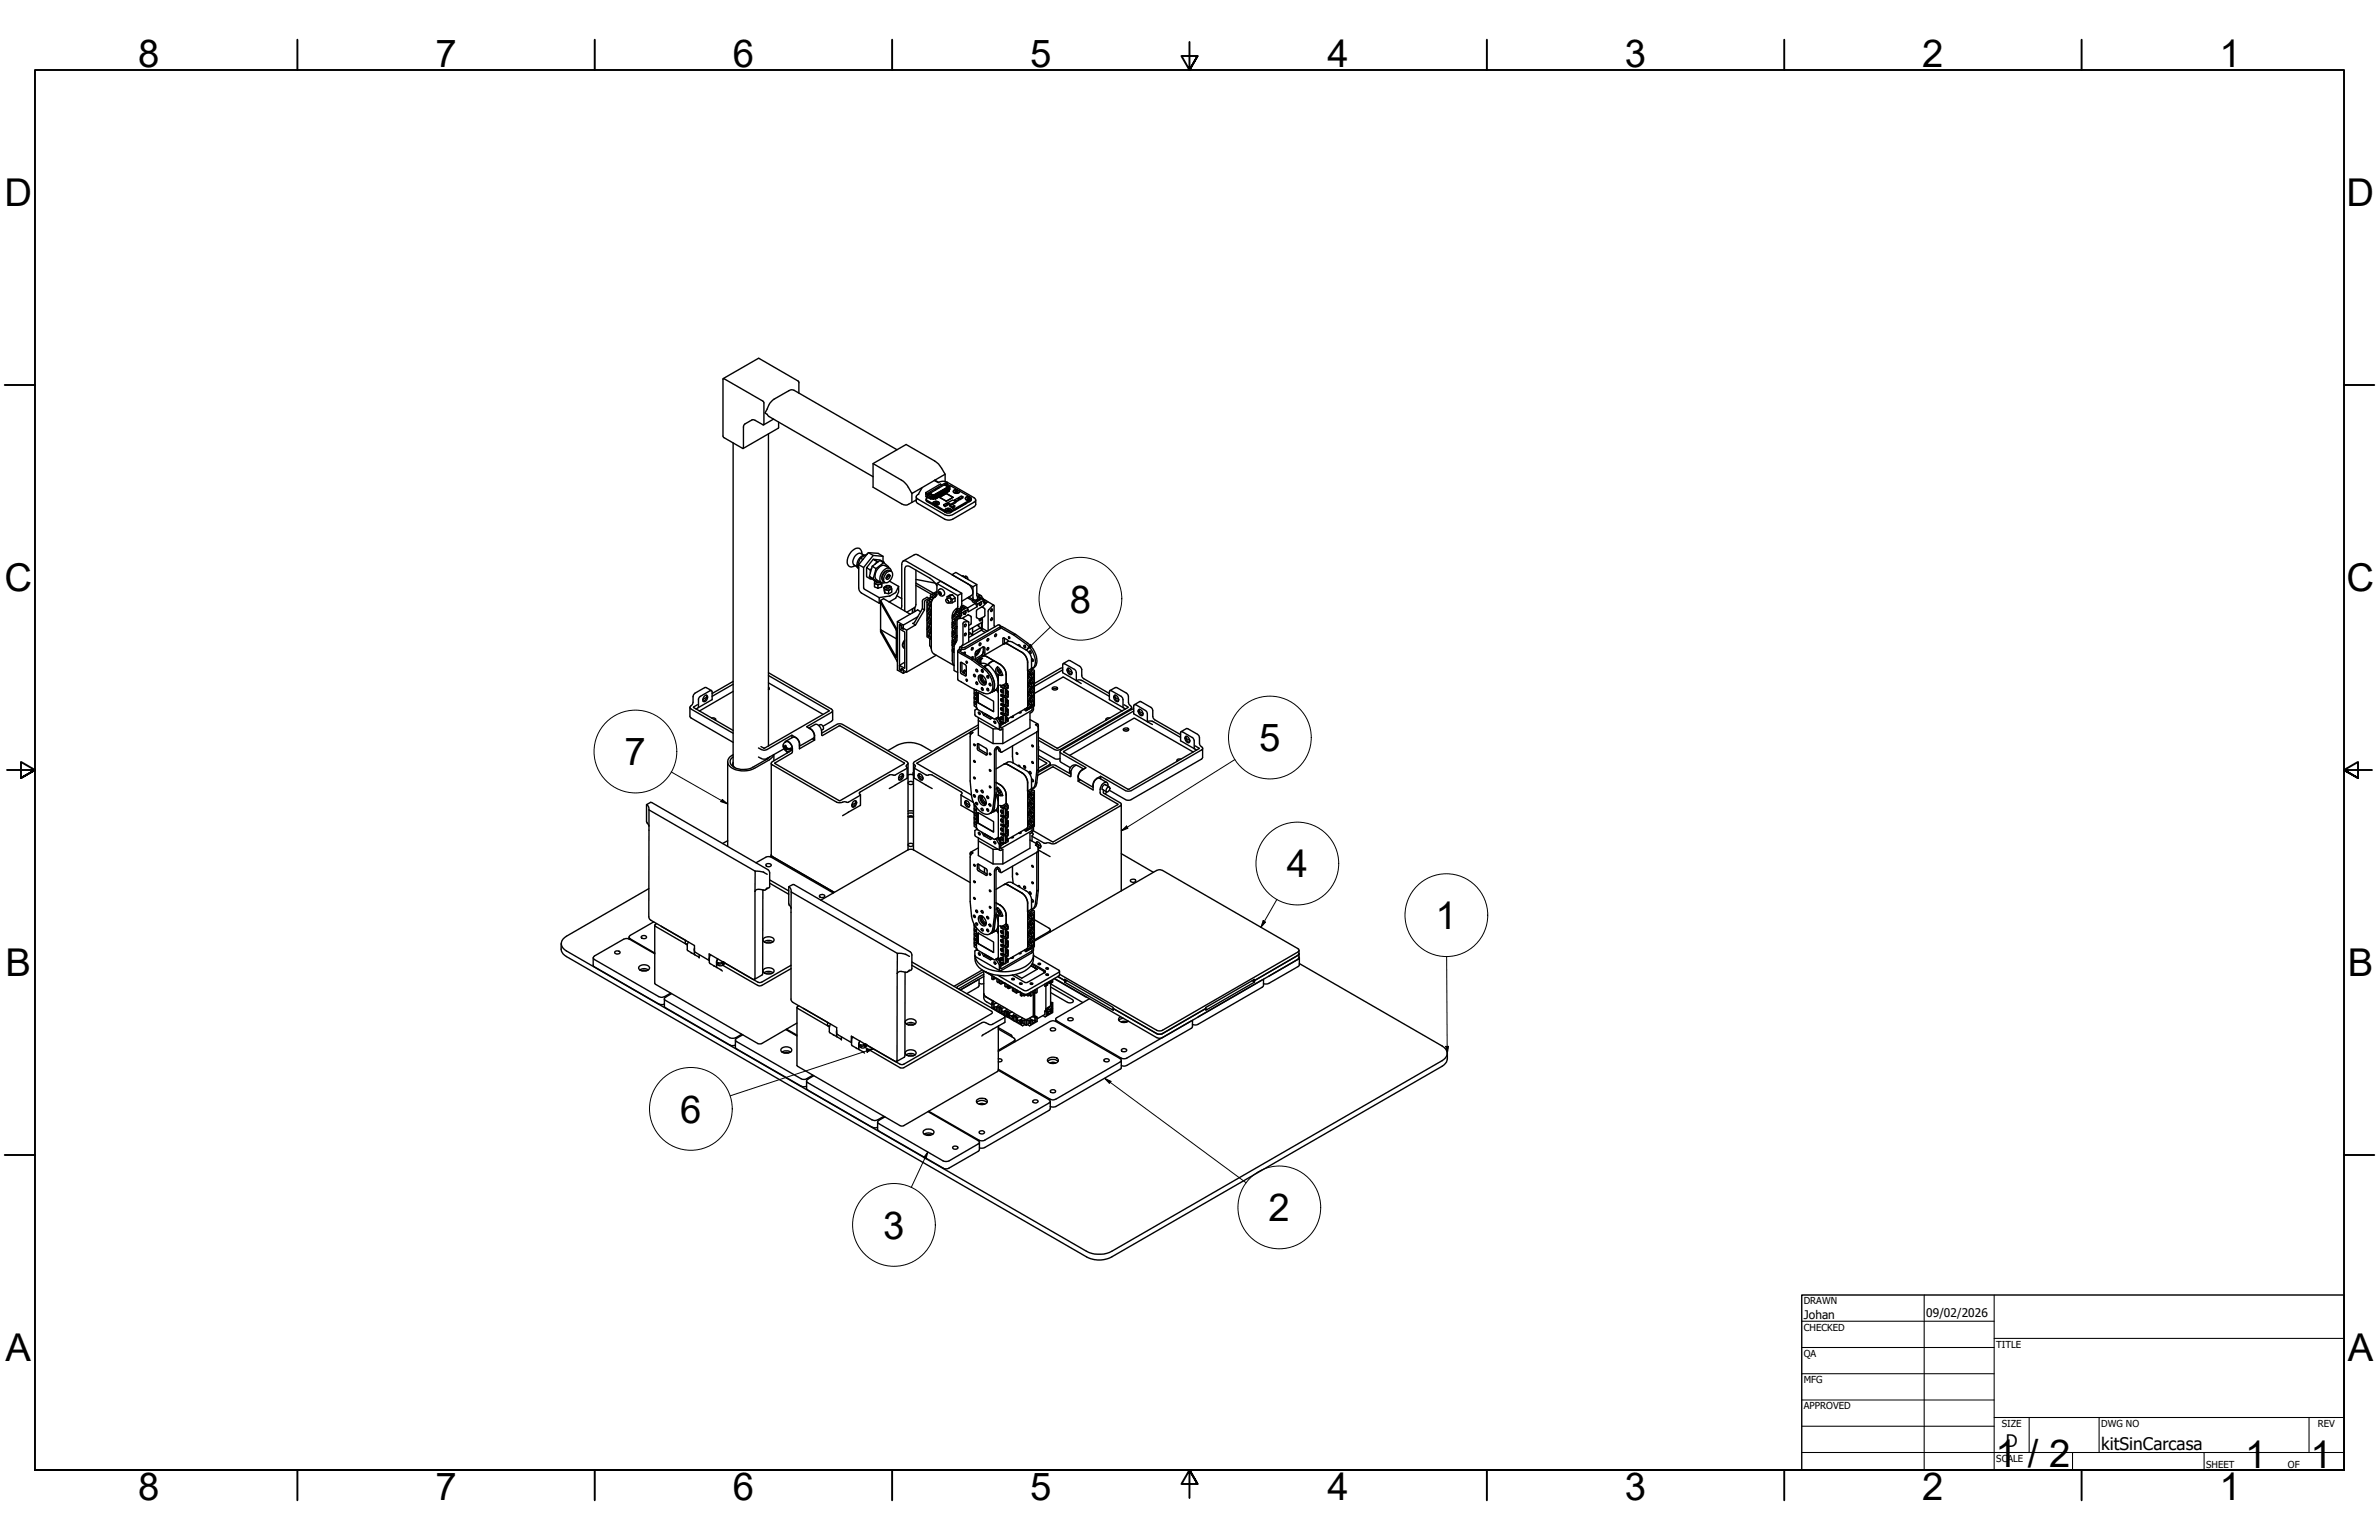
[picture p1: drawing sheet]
<svg xmlns="http://www.w3.org/2000/svg" width="864mm" height="559mm" viewBox="0 0 864 559" stroke-linecap="round" stroke-linejoin="round" font-family="sans-serif">
<defs><g id="words">
<g font-size="13.9">
<text x="50.1" y="24.4">8</text>
<text x="158.1" y="24.4">7</text>
<text x="266" y="24.4">6</text>
<text x="374" y="24.4">5</text>
<text x="481.9" y="24.4">4</text>
<text x="589.9" y="24.4">3</text>
<text x="697.8" y="24.4">2</text>
<text x="805.8" y="24.4">1</text>
<text x="1.7" y="74.9">D</text>
<text x="851.9" y="74.9">D</text>
<text x="1.7" y="214.6">C</text>
<text x="851.9" y="214.6">C</text>
<text x="388.3" y="222.2">8</text>
<text x="457.1" y="272.6">5</text>
<text x="226.8" y="277.6">7</text>
<text x="467.1" y="318.3">4</text>
<text x="521.1" y="337.1">1</text>
<text x="2" y="354.3">B</text>
<text x="852.2" y="354.3">B</text>
<text x="247" y="407.4">6</text>
<text x="460.5" y="443.1">2</text>
<text x="320.6" y="449.5">3</text>
<text x="2" y="494">A</text>
<text x="852.2" y="494">A</text>
<text x="724.4" y="532.4">1 / 2</text>
<text x="815" y="532.6">1</text>
<text x="838.7" y="532.6">1</text>
<text x="50.1" y="544.4">8</text>
<text x="158.1" y="544.4">7</text>
<text x="266" y="544.4">6</text>
<text x="374" y="544.4">5</text>
<text x="481.9" y="544.4">4</text>
<text x="589.9" y="544.4">3</text>
<text x="697.8" y="544.4">2</text>
<text x="805.8" y="544.4">1</text>
</g>
<g font-size="6.3">
<text x="728.1" y="524.9">D</text>
<text x="762.8" y="526.2">kitSinCarcasa</text>
</g>
<g font-size="4.3">
<text x="654.8" y="478.6">Johan</text>
<text x="699.3" y="478">09/02/2026</text>
</g>
<g font-size="3.5">
<text x="654.8" y="473.2">DRAWN</text>
<text x="654.8" y="482.8">CHECKED</text>
<text x="724.7" y="488.9">TITLE</text>
<text x="654.8" y="492.3">QA</text>
<text x="654.8" y="501.8">MFG</text>
<text x="654.8" y="511.4">APPROVED</text>
<text x="726.7" y="517.7">SIZE</text>
<text x="762.8" y="517.7">DWG NO</text>
<text x="841.4" y="517.7">REV</text>
<text x="724.7" y="530.4">SCALE</text>
<text x="800.9" y="532.6">SHEET</text>
<text x="830.5" y="532.6">OF</text>
</g>
</g></defs>
<!-- layer: Visible (ANSI) -->
<g fill="none" stroke="#000" stroke-width=".51">
<path d="M262.5 137.4l14.7 8.5v8.2l-4-1.8-3.1 1.8-.2 .9v7.5l-.2 .3-6.9-4-.4-.6zM262.6 137.4l12.8-7.4 14.5 8.4 .1 4.3M279 157.4v113.3M280.8 152.1l-3.6 2.1M282.6 153.2l-.1 2.2-12.8 7.4M266.1 160.7v117.1M316.9 168.2l11.1 6.5a11.6 11.6 0 0 1 3 4.4l8.3-4.9M325.6 163.2l-37.4-21.6a1.77 1.77 0 0 0-1.9 .2l-5.8 3.4-1 1.1-1.8 3.6 1.4 1.2 37.8 21.9M331 179.1v3.2M336.5 179.6l.6-.3-.4 .3-.1 .9zM336.6 179.1l-.6-.3 .4 .4M336.7 179.6l1.1 .5h1l-1.3-.8 1.1 .7"/>
<path d="M336.7 179.7l1.1 .6M337.1 179.3l.5-.2 1.2 .7M337.5 179.3l1.5 .8-.1 1M337.5 179v.1M337.6 179l5.2-3.1 1.3 .8-5.3 3zM337.6 179l-.5 .3M337.7 179.3h-.1M338.6 179.8l.1 .1M338.6 179.8h.1M338.8 180h.1M339.1 179.9h.1M339.1 179.8l.3 .2 .1 1.1"/>
<path d="M339.2 174.4l1.4 .7 1.5-.5 1.7 .3 9.8 5.7a.87 .87 0 0 1 .6 .8 .87 .87 0 0 1-.6 .8l-7.8 4.6-1.1 .3-1.2-.2-10.7-6.1-.2-.7 .9-.8 1.3-2.4M339.2 180l-.2 1M339.3 174.2l3.8-2.1a11.7 11.7 0 0 0-3.8-4.8l-10.4-6-12 6.9v8.6l10.4 6a2.94 2.94 0 0 0 3.7-.5l1.6-.9M339.3 174.2l1.3 .9M339.3 179.8l.1 .2M339.4 179.5l.6 1.3M339.5 179.8l.4 1.1-.4-.4M339.5 179.6l-.2 1.2M339.7 179.6v.2M339.7 179.8v.1M339.8 179.3l-.1 .2M339.8 179.5l.3 .1 .1 1.1"/>
<path d="M339.9 179.4v.1M340 179.5v.1M340.1 179.6l-.1 .1M340.2 179.4l.4 1.1-.4-.4M340.4 179.3v.1M340.5 179l.3 .2 .2 1.1M340.5 178.9v.2M340.5 179l-.1 .1M340.5 179.5h-.1M340.6 179.2l.4 1.1-.4-.4M340.6 178.9l-.1 1.1M340.6 177v.2"/>
<path d="M340.7 177.2l-.1-.2-1.1 .7 .2 .1M340.7 179v.2M340.8 178.8h.1M340.8 178.8l.4 .2 .1 1.1M340.8 179.2l-.1 .1M340.9 178.8v.1M340.9 179.7l.4 .4-.4-1.1-.2 1M341.1 178.8v.2M341.2 178.5v.1M341.2 178.6l.3 .2 .2 1.1M341.2 179l-.1 .1M341.2 179.7l-.1 .1"/>
<path d="M341.2 178.8l.5 1.1-.5-.4M341.2 179.6h.1M341.2 178.6v1M341.4 179.9l-.1 .1M341.5 178.4l.3 .3M341.5 179.5l-.1 .1M341.5 178.6l-.1 .3M341.6 179.3l.4 .3-.4-1-.1 .8M341.8 179.7l-.1 .1M341.8 178.4v1M341.9 179.3l.1 .2M341.9 178.1l.3 .3 .2 1.1"/>
<path d="M341.9 178.4l.5 1.1-.5-.4M341.9 178.1v1.1M341.9 176l-.5-.4-5.4 3.2M342.1 179.5l-.1 .1M342.1 178.4h.1M342.1 179.1h.1M342.2 178.1l.4 .1 .1 1.1M342.2 178.2v.2M342.3 178.2l.4 1.1-.4-.4M342.3 177.9l-.1 1.1M342.5 179.3h-.1M342.5 178v.2"/>
<path d="M342.6 177.7l.3 .3 .2 1.1M342.6 178.2h-.1M342.6 177.9l.5 1.2-.5-.5M342.6 177.7l-.1 1.2M342.8 179.1h-.1M342.9 177.8l-.1 .3M342.9 178.7l-.1 .1M343 175.5l.4-.3 .5 .3M343 177.5l-.1 .1M343 177.6l.3 .2 .2 1M343 178.4l.5 .5-.5-1.2-.1 .9M343 177.5v.1"/>
<path d="M343.1 172.1v2.6M343.2 176.1l1 .6M343.2 176l1.4 .8v1.1M343.2 176.1l1.3 .8 .1 1-.2-.2M343.2 178.9h-.1M343.2 177.6v.2M343.3 175.7l-.5 .3M343.3 177.4h.1M343.3 177.4l.4 .2 .1 1M343.3 178.5l-.1 .1M343.3 177.8l-.1 .1M343.3 175.8l-.3 .2"/>
<path d="M343.3 176h.1M343.3 175.6l-.4-.2-6.3 3.7 .5 .2-.5-.2-.4 .2-.1 .9 .4 .3M343.4 178.2l.4 .4-.4-1.1-.1 .9M343.5 178.7v.1M343.5 178.8v.1M343.6 177.4v.1M343.7 177.1l.3 .3 .2 1M343.7 178.3l-.2 .1M343.7 177.6l-.2 .1M343.7 177.4l.5 1-.5-.3M343.7 177.1v1.1M343.8 178.5h.1"/>
<path d="M343.9 175.5l-.6 .3 .4-.2 1 .5-.2 .4 .3 .2-.5-.1M343.9 175.5v.2M343.9 177.2v.2M343.9 177.4h.1M344 177l.4 .2 .1 1M344 176.5v.1M344 178.1h-.1M344 177h.1M344.1 176.7h.1M344.1 177.2l.4 1-.4-.3M344.1 177.1l-.1 .9M344.2 176.7l-5.5 3.2 .1-.2"/>
<path d="M344.2 176.7l.2 .2-.9 .3 .1 .2-.3-.1 .1 .2-.8 .2v.2l-.7 .2-.1 .3h-.4l.1 .2h-.4l.1 .2h-.5l.2 .1-.5 .1v.3l-.3-.2-.1 .4-.3-.1v.2l-.3-.1 .1 .3h-.5v.2l-.3-.1M344.2 178.2v.1M344.3 176.5l-.1 .1M344.3 177v.2M344.3 176.7h-.1M344.4 177.9h-.2M344.4 177.2h-.2M344.4 177.7v.1M344.4 176.7v.1M344.4 176.9v.8M344.5 177.7h.1M344.6 178.1h-.1"/>
<path d="M344.6 176.8l-.1 .1M344.7 176.3l2.8 1.4M344.7 176.4v.1M344.7 176.7v.9M344.8 176.7l-.2 .9M346.7 178.2l.5-.2 .6 .4-.7 .2h-.3h.8h-.8zM347.5 177.7h-.5a.78 .78 0 0 0-.9 .7 1.27 1.27 0 0 0 1.2 .6 1.27 1.27 0 0 0 1.1-.8M347.5 177.7l4.4 2.5M332.6 180.3v1.6l.3 .6 10.1 5.9 1.1 .3 1.7-.3 7.8-4.5 .6-.8v-1.7M336.7 180.3l1.1 .6-1.1-.4M336.8 180.5l-.6 .6 .1 .3 2.3 1.4v.4l-2.1-1.2-.3-.9M337.8 180.1v.9"/>
<path d="M338.2 180.1v.9M338.3 180v1M338.6 182.8a1.19 1.19 0 0 1 1.2-.9 1.19 1.19 0 0 1 1.1 .9l-.5 .4-.9 .1M338.6 182.8l.9 .5v.5l-.9-.6zM338.6 180l.3 1.1-1.1-.1-1.1-.5M338.6 180.2v.9M338.8 180.1v.9M339 180.1h-.2M339 180v.8M339.2 180l.3 1.1-.3-.4M339.3 182.5l.7-.2 .4 .3-.7 .3-.3-.1h.8h-.8zM339.5 183.3l3.5 2v.5l-3.5-2z"/>
<path d="M339.7 180.9l-.2 .1M339.7 180.5v.1M339.9 180.3l.3 .4-.3-1.1-.2 .8M340 180.8l-.1 .1M340 180.7l-.1 .1M340.1 180.2v-1.1l.4 .4 .1 1M340.1 180.3l-.1 .1M340.4 180.1h.1M340.4 180.5l-.2 .1M340.6 180.3h.1M341.1 180.5l2.4-1.4 2.4 1.4-2.4 1.4zM341.1 180.1h-.1"/>
<path d="M342.6 183.1l.5 .3v.4l-.5-.3v-.4l1.1-.6 .5 .3v.4l-1.1 .6M343 185.3a1.24 1.24 0 0 1 1.2-.9 1.24 1.24 0 0 1 1.2 .9M343 185.3l1.2 .4 1.2-.4a1.1 1.1 0 0 1-1.5 .9l-.9-.4zM343.7 185l.5-.2 .5 .4-.6 .3-.2-.1h.7h-.7zM344 182.8v-.4l1.1 .8M344 182.4l1.8-1 1.1 .6v.4l-1.1 .7M344.2 182.9l.7 .4M344.2 182.8l-1.1 .6M344.8 183.3l1.1 .7v.4l-1.1-.6v-.5l.7-.4 1.1 .7v.4l-.7 .4M345.4 185.3l6.5-3.8v.5l-6.5 3.8zM346.5 181.8v-.4l.6 .3v.4l-.2-.1-1.8 1M346.5 181.4l1.1-.6 .5 .3v.4l-1 .6"/>
<path d="M346.6 183.6l-.7 .4M348 181v-.4l.5 .3v.4l-.4-.2-1 .6M348 180.6l1-.6 .6 .3v.4l-1.1 .6M349.6 180.3l-1.1 .6M350.8 182.7l-4.3 2.4M351.3 180.6h.6l.3 .3-.3 .3-.6-.1h.7l-.9-.1zM351.9 180.2h-.5a.79 .79 0 0 0-.9 .8l.5 .5h.9M351.9 180.2l.7 .6-.7 .7v.5l.7-.5v-.7M311.2 205.8l.3 .3M311.7 204.9l1.8 1v7.5l5.7 3.5M312.3 202.5l-1.2 3.1 .6 .9M312.3 202.5l.9 .5"/>
<path d="M312.9 201a1.81 1.81 0 0 0-1-2.1 1.81 1.81 0 0 0-2.3 .7 4.9 4.9 0 0 0-1.8 5.4 1.67 1.67 0 0 0 2.7 .3M313.6 201.4a2.41 2.41 0 0 0-2.5-.3 2.41 2.41 0 0 0-1.4 2.1 1.61 1.61 0 0 0 .4 1.8l1.6 1M314.1 201.4a3.6 3.6 0 0 0-3 4.1M314.6 206v3.3l1.3 .8 .8 .1M314.7 201.1l-2.4 1.4M314.7 201.1h.1M315.2 200.5l1.8 1M315.6 209.2l1.8 1.5 1.4 .8 .5-.5M315.9 206.8v1.1M315.9 209.4v.7M316.4 206.2l-.5 .6M316.6 205.5l-1 3.7 1.4 .7 1.8 1.6"/>
<path d="M317 202.9l-2.4 3.1 1.3 .8M317.4 211.7l1.3 .5v1.2l-1.3-.4zM317.6 210.8l-.2 .9M317.7 210.9l-.1 .2a1.35 1.35 0 0 0 1.1 1 1.35 1.35 0 0 0 1.3-.6M318.1 211.1l.4 .2M318.4 203.8l-1.4-.9 2.5 .3 1.4 .8h-.5M318.4 203.8h.5M318.4 203.8l-.8 1M319.5 211.1l-.6 .2M319.7 217.9l6.1 10.7v11.5l-6.1-10.8v-.8l5.7 10v-9.8l-5.7-10zM319.7 218.7v9.8l5.7 3.3M319.7 217.9l1-.7 9.8 5.7"/>
<path d="M320 211.5v1.5l-1.3 .4M320 211.8l-1.3 .4M320.1 211.5l-.1 1.5M320.5 201.9l-1.7-1.1-3.6-.3-3.5 4.4 .2 9.3 .8 1 6.5 3.7M320.5 203.8v-1.9l-3.5-.4-3.5 4.4M320.8 204.2l-2.8 2.1M320.9 204v.2M320.9 213.1l.3 2zM321.2 212.9a1.25 1.25 0 0 1 1.4-.5 1.25 1.25 0 0 1 .9 1.3 1.32 1.32 0 0 1-1.4 .5 1.32 1.32 0 0 1-1-1.1zM321.2 213.9l1.4 .3M321.2 212.9l-.3 .2M321.6 212.9l.5-.4 .9 .3a.7 .7 0 0 1-.7 .6 .7 .7 0 0 1-.7-.5z"/>
<path d="M321.7 208l.4-.4a1.16 1.16 0 0 1 1.6-.2 1.16 1.16 0 0 1 .3 1.6 2.33 2.33 0 0 1-3 2.2l-.2-1.5zM321.8 212.7l.6-.2 .6 .2a.71 .71 0 0 1-.7 .7 .71 .71 0 0 1-.7-.5zM322 208.9l.6-.5a.95 .95 0 0 1 .3 1.2 .95 .95 0 0 1-1.1 .5l-.1-.5zM322.1 207a2.68 2.68 0 0 0-1.9 3.2M322.3 208.6l-.2 .8-.4 .3M322.5 208.5v.7l-.8 .7M322.5 205.9l.1-.2-1.8-1.5-1.4-.8-2.8 2.1 1.4 .8-1 3.6M322.9 210.9l3.3 1.9M323 206.2l-1.8-1a3.3 3.3 0 0 0-3.5 3.4 1.78 1.78 0 0 0 .6 1.8l1.7 1.1M323.3 212.8l.4 .9v1.2l-1.1 .6M323.5 207.3a1.66 1.66 0 0 0-2.6 .8l-.4 .6a1.74 1.74 0 0 0 .7 2.7M323.6 207.3a1.4 1.4 0 0 0-1.1-1.3 1.4 1.4 0 0 0-1.6 .8 3.4 3.4 0 0 0-1 4.5l.8 .3 .5-.2"/>
<path d="M323.7 213.7l-1.1 .5v1.3l-1.4-.4M325.6 216.2l1.7 1M326.2 212.8a4.5 4.5 0 0 1-3.6 5.6M326.2 212.8a4.2 4.2 0 0 1-3.4 3.5l-3.6 .6v2l.5-.1M327.9 203.6l4-2.3 .8-.1 18.7 10.7a3.4 3.4 0 0 1 1.5 3.9l-3.8 2.4M332.5 206.9l-.1 12.9-.4 .7-2.8 1.6M332.5 211.6l6.4 3.7M332.5 212.4l5.7 3.3M332.5 210.2l7 1.4M336.5 218.6v2.7l1.6 .9M337.2 217.2l-.7-.5-1.5 .9-.2 3.3-2.8 4.8-.7 .5 1.1 .6-3.3 1.9M337.3 217.2l1.1 .5"/>
<path d="M337.3 217.2l1.1 .6M337.3 217.2v1.2l.8 .5M337.3 217.7l-.8 .4v.5l1.4 .8M337.3 219.6l.2 .5 .4-.2M337.3 217.2l-1.7 1v3.1l-3.2 5.5M337.3 217.9l.8 .5M337.9 219.9l-.7 .8 .9 .5M338 216.7l-.6 .4M338.1 219.3l-.2 .6-1.1-.6v1.6M338.1 219.8l-.2 .1M338.1 215.7l-.3 .3v.9M339.1 216.9l-.6-.4-.5 .2 .8 .5"/>
<path d="M339.5 215.9l.3-.2 .2 .3M339.5 216.5l-1.2 1.4-.2 1v17.1l.9 1.2 7.3 4.3-.5-1.2-.1-3.9M339.7 216.4l-.2 .1M340.1 214.9l-1.1 .7 .9 .6M340.1 214.6l-2 1.1 1.4 .8M340.1 211.7v3.9l-.6 .9M340.1 212.5l-1.2-1.6-1.3-1.1-7.4-4.3a1.08 1.08 0 0 0-1.3-.1 1.08 1.08 0 0 0-.5 1.2v15.1M340.7 214.1a1.36 1.36 0 0 1 1.8 .1 1.36 1.36 0 0 1 .1 1.8 1.38 1.38 0 0 1-1.7-.2 1.38 1.38 0 0 1-.2-1.7zM341.1 214.7l.4 .2 .2 .6-.2 .3-.7-.8zM341.2 214.8l-.4 .2M341.6 215.3l-.5 .3M343.4 217.6a.71 .71 0 0 1 .8 .4 .71 .71 0 0 1-.2 .8l-.7-.7z"/>
<path d="M343.5 217.5l1.1-.5 .6 .6-.1 .7-.9 .5M343.8 216.5l.9-.1 1.1-.6 .9 1.1M344.7 216.4l.9 1.2 1.1-.7v1.2l-1.1 .7-.9 .1-.1-.3M345.6 217.6v1.2M345.8 215.8l-.9 .1-1.1 .6v.8M347.3 214.2l-18.2-10.5a1.09 1.09 0 0 0-1.3-.1 1.09 1.09 0 0 0-.5 1.2v15.5l-.3 .6M349.1 215.3l-7.6-4.4-1.4 .8 7.6 4.4M349.2 219.9l1.1 .6-1.4 .9-1.1-.7-.5 .3M349.3 209l.3-.1 1 .8M350.1 209.3l.8-.1 .4 1M350.5 209.7l.1 .2M351.2 216.9l1.8 1"/>
<path d="M351.7 216.7l1.6 .9M353 217.7l1.3 .8 .4 .7M353.4 217.5l-.4 .2v.6l1.1 .6-2.9 1.8M353.4 217.5l1.1 .6 1.4-.9-1.1-.5 .5-.3 1.4 .8-2.4 1.3M354.1 218.9l.6 1.3M354.6 212.1l-7.6-4.4-1.4 .8 7.6 4.4M354.6 215.3l1.6 .9M354.8 217.4l-.8 .4M354.8 216.7v1.2M355.4 217l-.1 .6M355.4 217.4l.1 .1M355.7 218.8l.4-.3 .3 .3-.7 .9-.3-.3z"/>
<path d="M355.9 218.6l.3 .3-.5 .7-.2-.3M356.6 217.1l-.1-.5a.99 .99 0 0 0-1.6-.2l-.3-.2v-4.1l-1.4 .8 .2 4.6M356.7 217.2l.4 .7M356.8 217.4l.7 .4v.7M357.5 218.5v.1M357.9 218.8l.7-.4 2.1 1.2M357.9 218.8l-1.3 1.5M357.9 218.8l-.4 .3v-.5l-.4 .2v-.9l-2.4 1.3v1l-3.3 1.9v-1l-2.3 1.3v1l-.5 .2v.6l-.4 .2M358.3 218.4v-.3l-1.5-.7 .7 1.1M326.5 226.7l.7 .4v.8l.7 .4v-.3l1.2 .7v15.2l-1.9-1.4v.8l-.7-.3v-1.6l1.9 1.1v-13.2l-1.9-1.1zM326.6 226.6l-.1 .1M327.3 227l-.8-.4v16.4l.8 .4v-.8l.6 .4v1.3"/>
<path d="M327.3 227.8l-.1 .1M327.3 227l-.1 .1M327.9 226.8v1.4l-.6-.4v-.8M328.4 232.2l-.4 .5a1.53 1.53 0 0 0 .2 2.4M328.4 232.5l-.6 1.5a.97 .97 0 0 0 .6 1.2M331.2 220.9l.1 1.5M331.9 220.5l.1 1.4M332.1 220.4l-.2 1.5M332.1 221.8l.1 .1M333.2 223.8l-5.3 3-2.1-1.2M334.2 222l-1.1-.7-7.3 4.3v3M334.8 220.9l.8 .4"/>
<path d="M336.5 221.9v2.6l1.6 .9M336.5 225.1v2.7l1.6 .9M336.5 228.4v2.7l1.4 .8M336.6 221.4l-.1 .5 1.4 .7M336.6 224.6l-.1 .5 1.4 .8M336.6 227.9l-.1 .5 1.4 .8M337.2 220.7l-.4 .2 1.1 .7 .2-.2M337.2 224l-.4 .2 1.1 .6 .2-.1M337.2 227.2l-.4 .3 1.1 .6 .2-.1M337.2 230.5l-.4 .2 1.1 .6 .2-.1M337.3 222.9l.2 .5 .4-.2M337.3 226.1l.1 .5 .5-.2"/>
<path d="M337.3 229.4l.2 .5 .4-.2M337.5 231.6v2.7l.6 1M337.9 221.6v.5l.2-.2M337.9 223.2l-.7 .8 .9 .5M337.9 224.8v.6l.2-.2M337.9 226.4l-.7 .8 .9 .5M337.9 228.1v.5l.2-.1M337.9 229.7l-.7 .8 .9 .5M337.9 231.3v.6l.2-.1M337.9 231.8l.2 .1M338.1 222.5l-.2 .7-1.1-.6v1.6M338.1 225.8l-.2 .6-1.1-.5v1.6"/>
<path d="M338.1 229l-.2 .7-1.1-.6v1.6M338.1 223.1l-.2 .1M338.1 226.3l-.2 .1M338.1 229.6l-.2 .1M339.9 237.7l-10.8 6.2M345.6 230.4l1.4 .8v2M345.6 229.3v.5l1.8 .8M345.6 227.1l1.4 .9v2.6M345.6 226v.6l1.8 .9-.3-.1M345.6 223.9l1.4 .8v2.7M345.6 232.5v.6l1.1 .6M345.6 233.7l.9 .4"/>
<path d="M345.7 224.4v1.6M345.7 226.6v.5M345.7 227.7v1.6M345.7 229.9v.5M345.7 230.9v1.6M345.7 233.1v.6M345.7 234.3v1.5M346 235.6l.3 .2M346.1 226.8l-.5 .3v.6l1.1 .6v1.6l-1.1-.6 .4-.3 .7 .4M346.1 230.1l-.5 .3v.5l1.1 .7v1.6l-1.1-.7 .4-.2 .7 .4M346.1 233.4l-.5 .3v.5l.7 .4M346.2 223.6l1.1 .6h1.3"/>
<path d="M346.2 223.1l1.1 .6v.5M346.3 236.2l-.7-.4v.5l.7 .5M346.3 235.2l-.7 .6M346.5 224.9v.3M346.5 228.2v.3M346.5 231.5v.3M346.7 225l-.7 .8M346.7 228.3l-.7 .7M346.7 231.5l-.7 .8M346.9 222.1l-.4 .8M347 231.2h.4M347 228h.4"/>
<path d="M347 224.7h.6M347.1 230.6l.3 .2M347.3 223.7h1.3l-1.8-1-1.2 1.2v.5l1.1 .6v1.6l-1.1-.6 .4-.2 .7 .4M347.3 227.4v.1M347.3 230.6v.2M347.3 221.6l-.4 .3M347.7 236.3v10.1l.2 .5a36.4 36.4 0 0 0 10.5 4.9 2.28 2.28 0 0 0 2-2.8 8.5 8.5 0 0 0-3.3-6.4l-4.4-3.2M348.2 224.4l-.5 .1-.3 .6v7.3l-1.1 2v8.8l1.4 .8M348.2 224.4l1.2-.1 2.1 1.3M348.3 221l.8-1.4v-4.3l-1.4 .8-.2 4.4a3.9 3.9 0 0 0-1.8 3.3M348.4 222.2l-.4 .3 .6 1.1-1.7-1v-.7l1.1 .6M348.5 234.8l13.8-8 .9 .3-.2 .4-12.7 7.4-1.8-.1-.2 .8 .6 .4"/>
<path d="M348.6 220.7l.4 .2M348.7 221.8l-1.4-.8v.6l1.1 .6 .7 1.2M348.9 220.2l.3 .2M349.2 220.3l.6 .4M349.8 237.1l.3-.4h.3l-.1 .7M350 222.1l.5-.4 .2 .4-.7 .8-.2-.3zM350.2 221.9h.3v.6l-.5 .3-.2-.2M350.4 229.8l.4 .1-.1 .4-.6 .4v-.4zM350.4 226.5l.4 .1v.2l-.5 .7-.2-.6zM350.7 240h.3l.1 .6-.4-.2zM351 220.5l-2.3 1.3 .4 .6M351.4 221.1l-.4-.6-1.4-.9-.4 .3-.4 1.5"/>
<path d="M351.7 232.9v-7.1l-.2-.2-1.5 .1-.4 .4v7.5l-.5 .8M351.7 229.4l.7 .4M352.3 223.6l.3 .3M352.4 223.6l-.9-.5-1.9 1.3M352.4 226.6l-.7 .3M352.6 223.9v2.3M352.6 226.2l-.3 .4M352.6 238.7l.7-.4-.2 .7M352.7 235.2l.4-.3 .2 .4-.2 .5-.5 .1zM353.1 227.8v2.5l-.3 .1-.4-.6-.7 .5M353.3 239.1l4.3 3.2a7.7 7.7 0 0 1 3.1 8l-.8 .9M354.5 236.2l-.4 .4"/>
<path d="M354.6 221.3l1.8-1.1 1 .6v2.8l-1.8 1.1-1-.5-.1-2.5zM354.7 226.9l.6 .3M354.9 239.7a1.17 1.17 0 0 1 1.8-.8 1.89 1.89 0 0 0-.8 1.9M354.9 239.7l-.3 .5v-.2M354.9 239.7l1.1 .7M355.3 235.7l-1.3 1.8M355.3 226.6v.8l.7 .4M355.5 238.8l10.6-6.1 1.5 .3 5 2.9a4 4 0 0 1 1.9 3.4v3.2l-1.4 .9v13l-.2 .4M355.5 233.6l.6-.2-.1 .5-.3 .4-.3-.2zM355.5 235.5l-.3 1.1-1.2 1.1M355.9 235.3a4.2 4.2 0 0 1-1.9 2.9M356 224.4v.6h-.5"/>
<path d="M356.1 239.2l-.3 .1 .2 .7M356.2 239.3h-.5l.3 .9M356.2 224.3l-.1 .7-.4 .3v-.7M356.2 228.7l.4-.7 1.8 1M356.2 228.7l1.4 .8M356.2 228.7l-4.5 2.6M356.3 228.3l-.3-.5-2.9 1.6M356.4 237.7l-2.4 1.4M356.5 228.2v-2.3h-.2l.1 2.4M356.6 224.1v1.6l-4.9 2.9M356.7 238.1l.7-.1 .8 .3M356.9 234.8v1.7"/>
<path d="M356.9 236.5l-.5 1.2M357.1 237.9l.4-.7v-2l-.4-.5-2.7 1.5-.4 .7v2.4l.4 .2 .8-.4M358.2 238.3l5.4 3.2 1.2 1.5 .5 1.8M358.2 238.3l2.5 1.4-1.4 .8-.5 .9M358.4 235.2l.4-.3 .2 .4-.5 .6-.3-.2zM359.8 221.2l.4-.2 .2 .3-.5 .6-.3-.2zM360 224.3l.4 .2-.7 .7-.1-.5zM360.6 239.8l-1.4 .7-.5 .8M361.2 230.3l.6-.1-.1 .5-.4 .3-.2-.2zM361.3 227.4l-.4-.2v-7.4l-.3-.2-1.9 2.1v7.2M363.2 227.8l4.9 2.7 .6-.3-5.5-3-.2 1-12.7 7.3h-1.4v.5l-.5 .3 4.9 2.8-.6 .3-4.8-2.7-.2-.7 .6-.4M364.5 233.6h1.1l5.3 3.1"/>
<path d="M364.6 231.6v2M366.1 231.1l.5 .2-.1 .4zM366.1 232.7l-.3-.4-1.6-.9-.2 2.5M368.1 230.5l4.4 3.2a7.8 7.8 0 0 1 3 8.1l-.9 .9M368.7 230.2l4.4 3.2a7.8 7.8 0 0 1 3 8l-1.4 1.2M369.6 234.2l.4-.2 .3 .6M370.9 236.7l1.3 1.2 .8 1.8v3.7M370.9 236.7l1.7 1.8a7.4 7.4 0 0 1 .4 4.9l.6 .3 1-.6-.1-.9M371.8 234.1l.5 .5-.1 .5-.5-.3zM374.5 239.1h.3l.4 .7-.4 .2-.3-.5M250.4 256.7l.2 3.6 15.5 9.1M253.2 255.7l-1.5 1 14.4 8.3"/>
<path d="M253.6 256.7v-3.1l.3-.7 3.8-2.3h.6l.2 .4v2.9l-5.8 3.4M255.7 252.7l.6-.5a1.34 1.34 0 0 1 .4 1.5 1.34 1.34 0 0 1-1.3 .9l-.3-.7zM256.4 252.2a1.65 1.65 0 0 1-1.2 2.2M256.5 253l-1.4 .8M258.3 250.6l-2.2-1.2-3.8 2.1-.6 .9-.3 3.1-1 1.3 .5 .5 15.2 8.8M266.1 247.3l-7.6 4.4M266.1 248.3l-7.6 4.4M266.1 250.9l-12.2 7.1M279 244.1l23.1 13.4 .1 .5-.4 .5-9 5.2a3.7 3.7 0 0 1 2.8 3.6l-.4 .6-5 2.9M279 245.1l22 12.8-23.4 13.6-1.4-.6M279 249.4l.3 .4-.3 .5M279 250l.1 .1"/>
<path d="M279 247.8l19.8 11.4M302.3 257.9l-.1 3.5-3.4 2.1M325.8 240.1v3l2.1 1.2 1-.5M327.3 243.3h-.1M328.4 240.3l-1.9 1.1M348.7 240.4l.3-.1 1.7 1.3 .1 3.4-.2 .3-1.9-1.2zM349.2 240.5v3.2l1.6 1.1M350.7 246.4l.3 .1 .1 .6-.4-.2zM353.6 250.1v.1M353.8 253l-.2 .5M354.1 254.6l-.3 .1 .1 .5 .6 .3M354.1 251.3l-.3 .2 .1 .4 .6 .4"/>
<path d="M354.5 255l-.5-.5-.3 .2 .3 .9 .5 .1M354.5 251.7l-.5-.4-.3 .2 .3 .8 .5 .1M354.5 256.8l.3 .4M354.5 256.8v-6.4v.3l-.9-.5v2.7l.9 .5v.5l-.9-.4v2.7l.9 .5 .1 .6M354.8 257.2l-.9 .5v1.6l.2 .5 8.9 5.1M354.8 257.3l.2 .2M355 257.5l5.8 3.4h.4M355.1 251.2l-.1 3.8 5.7 3.3v-3.9l-5.7-3.2v3.8M355.1 255l5.6 3.2M355.2 258.4l.5 .2v.7l-.5-.4zM355.3 245.2a1.99 1.99 0 0 1 2.6 2 1.02 1.02 0 0 1-.4 1.4 1.02 1.02 0 0 1-1.4-.5l-.9-1.5zM355.3 240.6h.1"/>
<path d="M355.7 240.9a2.77 2.77 0 0 1 2.7 .2M355.9 244.9a2.69 2.69 0 0 0 1.9 3.4M356.4 258.3l.7 1.2 .5-.3-.1-.3M356.5 245a1.7 1.7 0 0 0-.3 1.8 1.7 1.7 0 0 0 1.6 1l.2-.1M356.6 245.1a1.58 1.58 0 0 0-.1 1.7 1.58 1.58 0 0 0 1.5 .8M356.7 245.2l-.1 .7 .4 .9 1 .7M357.1 259.5l2.4 1.4 .8-.4M357.3 242l1.3-.8a7.8 7.8 0 0 1 3.4 8.4l-.7 .8-1.4 .8M357.6 242.3a7.8 7.8 0 0 1 3.1 8l-.8 .9M357.6 259.2l2.5 1.4M358.4 241.1l.1 .2M358.4 241.2l-1.2 .7"/>
<path d="M358.4 241.1l-1.3 .8M358.5 259.5l-.2 .1M359.2 247.9l.5 .5v.5l-.7-.6zM359.9 251.2l-.6 .3M361 250.8l-1 .3M362.1 242a1.7 1.7 0 0 0 .2 2.8v2.2M362.1 242l1.1 1 .8 2M362.1 242l.2 1.8 1.7 1.2M362.3 248.8v2.3l-.8-.7-.5 .2M362.4 243.1l.6 .2 .2 .7-.6-.1zM362.4 244.7l-.1 .1M362.8 243.1l-.3 .1 .1 .5 .4 .3 .2-.2"/>
<path d="M363.1 241.1l1.7 1.9 .5 1.8M363.3 250.3l.6 .2 .1 .8-.6-.2zM363.3 253.6l.6 .1 .2 .7-.2 .3-.5-.3zM363.3 256.9l.6 .1 .1 .9-.6-.2zM363.7 250.3l-.4 .4 .4 .5 .4-.1M363.7 253.6l-.4 .1 .2 .5 .4 .4 .2-.3M363.7 256.9l-.4 .1 .2 .5 .4 .3 .2-.2M364 245l-.6 .1-1-.4-.1 15.5 .9 1-.2 .6M364.2 259.6h.7M364.2 256.3h.7M364.2 253h.7M364.2 249.7h.7"/>
<path d="M364.7 248.8v.5M364.7 252.5h.1M364.7 255.7v.1M364.7 259v.1M365.3 244.8v3.1l-1.3 .7h-1l.3 .2v.5l.9 .4v2.8l-.9-.5v.5l.9 .5v2.7l-.9-.4v.5l.9 .5v2.7l-.9-.5v.6l.9 .5v2.7l-.9-.5v.5l-.1-.1M365.3 244.8v3l.5 .4-1.1 .6h-1.4M365.3 250.1l.7 .8M365.3 253.4l.7 .8M365.3 256.7l.7 .7M365.3 259.9l.7 .8M365.3 251l.1 .2M365.3 251.1l.5 .4"/>
<path d="M365.3 257.7l.5 .3M365.4 257.7l.6 .2M365.4 254.4l.6 .2M365.8 259.6l-.5 .2v1.8l.5-.3-.5-.3M365.8 256.3l-.5 .3v1.7l.5-.4M365.8 253l-.5 .4v1.7l.5-.3-.5-.4M365.8 249.8l-.5 .3v1.7l.7-.5M365.8 248.2l.2 1M365.8 248.7l-1.1 .6h-1.4M365.8 259.6l.2-.6-1.1 .6v2.7M365.8 256.3l.2-.6-1.1 .6v2.7l-1.6 .1M365.8 253l.2-.5-1.1 .5v2.7l-1.6 .1"/>
<path d="M365.8 249.8l.2-.6-1.1 .5v2.8h-1.6M365.8 252l.2 .5M365.8 255.2l.2 .5M365.8 258.5l.2 .5M366 254.2l-.6 .2-.1-.1M366 257.4l-.6 .3-.1-.1M366 257.4v1l-1.1 .6h-.7M366 254.2v.9l-1.1 .6h-.7M366 250.9v1l-1.1 .6h-.7M366 250.9l-.6 .3 .4 .2M367.6 259.8l.3 .4-.2 .1-.8-.1M370.5 258.2l.1 .4h-.8"/>
<path d="M372.9 256.8v.8l-.5-.3v.6M372.9 256.8l-6.9 4M373.1 244.4l1 .6v-.5M373.1 244.8l.3 .8 1.2 .8M373.1 247.6l1 .6v-.4M373.1 248l.3 .9 1.2 .7M373.1 250.9l1 .6v-.5M373.1 251.3l.3 .9 1.2 .7M373.1 254.1l1 .7v-.5M373.1 254.6l.3 .9 1.2 .7M373.1 250.9v.1M373.1 246.1l1 .6"/>
<path d="M373.1 249.4l1 .5M373.1 252.6l1 .6M373.1 255.8l1 .7M373.4 245.6l-.3 .2M373.4 248.9l-.3 .2M373.4 252.2l-.3 .1M373.4 255.5l-.3 .2M373.4 244.6l.2 .7 .7 .8M373.4 247.8l.2 .7 .7 .9M373.4 251.1l.2 .7 .7 .8M373.4 254.4l.2 .7 .7 .8M373.6 243.7v.5"/>
<path d="M373.9 257l-1.5 .9-.4-.2v-.4M374 256.9l-1.1 .7M374.1 245l1.1-.6v1.6l-1.1 .7v.5M374.1 245l1.1 1M374.1 251.5l1.1 1M374.6 248v.4l-.5-.1 1.1 1M374.6 251.2v.5l-.5-.2M374.6 254.5v.5l-.5-.2 1.1 1M374.6 248h.1M374.6 251.2v.1M374.6 254.5h.1M374.6 256.7l-.1 1.1-11 6.4-.2-1.8"/>
<path d="M374.6 242.8l.9 .5v.4l-1.4 .8-.5-.3 1-.7v-.4M374.6 247.9l.6-.3v1.7l-1.1 .6v.5l-.5 .3 .5 .3 1.4-.8-.2-.5M374.6 251.2l.6-.2v1.5l-1.1 .7v.5l-.5 .3 .5 .3 1.4-.8-.2-.5M374.6 244.7l-.1 .5-.4-.2M374.6 254.4l.6-.2v1.6l-1.1 .7v.5M374.6 247.9l-.5 .3M374.6 251.2l-.5 .3M374.6 254.4l-.5 .4M374.8 245.8l-.5 .3 .3 .2M374.8 249l-.5 .4 .3 .2M374.8 252.3l-.5 .3 .3 .3M374.8 255.6l-.5 .3 .3 .2"/>
<path d="M375.2 256.3a1.9 1.9 0 0 1-1.3 2.5v5.3l-9.9 5.7h-3.5l-5.3-3v-5.4M375.3 246.4l.2 .6-1.4 .8-.5-.3 .5-.4M375.5 243.7v2.7l-1.4 .8-.5-.3v.6M375.5 247v2.6l-1.4 .8-.5-.3v.6M375.5 250.2v2.7l-1.4 .8-.5-.3v.6M375.5 253.5v2.7l-1.4 .8-.5-.3v.5l-.7-.4M375.5 251.7l10.5-6 21.4 12.3M382.1 250.1l.6-.2 1.1 .2M382.1 249.4l.8-.2 1 .4a.98 .98 0 0 1-1 .8 .98 .98 0 0 1-.9-.7zM385.8 242.3l-.9 .3-9.4 5.4M385.8 243.1l-10.3 5.9M386 240.8l2.1-1.2 3.8 2.1 .7 .9 .1 2.8 .4 .6 9.6 5.7"/>
<path d="M386 240.8l.5 .1 4 2.5 .2 3.6-4.9-2.9zM387.6 242.5a1.31 1.31 0 0 1 1.4 .8 1.31 1.31 0 0 1-.4 1.6 1.61 1.61 0 0 1-1-2.4zM387.7 243.2l1.4 .8M387.8 242.4a1.75 1.75 0 0 0 1.2 2.2M390.7 247l1.8 1M390.7 247l.8-.3 1.3 .3 9.9 5.7M402.9 250.6l2.2-1.2 3.8 2.1 .7 .9 .1 2.7 1.1 1.4-.2 .5-25.7 15-.9 .2-1.2-.2-5.9-3.4M402.9 250.6h.5l4.1 2.6 .2 3.5-5-2.8zM404.6 252.3a1.52 1.52 0 0 1 1.2 2.3 1.49 1.49 0 0 1-1.2-2.3zM404.7 253l1.4 .8M404.8 252.2a1.67 1.67 0 0 0 1.2 2.2M407.7 256.7l.9 .6"/>
<path d="M408.1 255.7l1.4 1-25.5 14.8-7.1-3.9M410.8 256.7v.7M411.5 257.2l-.8 .3-25.8 14.9v.8l9.4 5.4a3.8 3.8 0 0 0-2.9 3.6l.5 .6 4.9 2.9M411.5 258l-25.5 14.8 23.4 13.6h.4l25.6-14.8-1.6-1M411.6 255.8l.7-.1 3.8 2.3 .4 1v2.9l-5-2.9zM411.8 255.7l2.2-1.2 3.8 2.2 .6 .9 .1 2.7 .7 .9 9.4 5.4M413.3 257.6a1.3 1.3 0 0 1 1.4 .4 1.3 1.3 0 0 1 .1 1.5 1.3 1.3 0 0 1-1.4-.4 1.3 1.3 0 0 1-.1-1.5zM413.5 258.1l1.4 .8M413.6 257.4a1.61 1.61 0 0 0 1.2 2.1M258.3 260.5l1.2 .2 .3 .2-.1 .5M264.2 276.4v30.6M266.1 276.7a1.41 1.41 0 0 0 .7 1.9"/>
<path d="M266.1 273.9a2.61 2.61 0 0 0-1.9 2.5 2.61 2.61 0 0 0 2 2.6 9.2 9.2 0 0 0 7.7-.2l5.4-3.1 1.4-1.3 .2-.6v2.2M278.7 275.1l-.8 .6M279.5 274.6l-.9 .7-5.3 3.1a6.8 6.8 0 0 1-7.8-.8 1.9 1.9 0 0 1 .6-3M280 277v34M284.4 270.6l-.1 .4 .7 .5M284.6 271.7l-6.5 3.7h-1.4l-1.4-.7M284.9 269.4a.77 .77 0 0 0-.6 1 .77 .77 0 0 0 1.1 .4M284.9 269.4a1.85 1.85 0 0 1 2.6 1.9 1.56 1.56 0 0 1-1.5 1.5 1.56 1.56 0 0 1-1.6-1.5l-.1-.5M285 271v-.6l.4 .2v.7M285.4 271.3l-.4 .2v.5l.4-.2M285.4 271.3l1 .4 .7-.2v.4l-.4-.2M285.4 271.7l1 .4 .7-.2"/>
<path d="M285.4 272.5l.4 .7M285.7 271.5l-.3 .2v.6l-.4-.3M287.5 266.8v.9M290.2 270.6l.1-.5-.4-1.4a4.5 4.5 0 0 0-2.4-1.9l-9.1 5.2-1.2 .2-1.9-.8M293.6 264.2l2.2-1.3a2.36 2.36 0 0 1 2.5 2.5v1.2l.3 .3 6-3.5h.4l23.4 13.6-23.6 13.6-23.6-13.6 6.1-3.6a3 3 0 0 0-1.8-4.5l-.6 .5M293.8 264.3l.8 .4 .6 .7a4.2 4.2 0 0 1 .5 3.1l-.8-.4M295.7 268.5l-5.5 3.2a3.5 3.5 0 0 0-1.7-4.2h-.7l-2.6 1.5M297.2 263.3a1.08 1.08 0 0 1 1.3-.1 1.08 1.08 0 0 1 .4 1.3l-.7 .5M298.3 266.1l5.8-3.4h1.4l23.7 13.7 .4 .5-.7 1.1 .4 .5-.1 .3-4.3 2.4h-2.1l-10.6 6.2-.3 .4 .5 .6-.2 .2-4.4 2.5a3.1 3.1 0 0 0-2.7 .2l-1.4-.2-23.6-13.7-.1-.5 .4-.5 6.2-3.7M322.3 272.4a12.7 12.7 0 0 1 8.3-3l1.2 .2a15.8 15.8 0 0 1 6.6 3.1M329.3 278.6v3.8l-6.5 3.7M329.6 277v31.4"/>
<path d="M331.6 277v31.4M331.9 278.6v3.8l6.5 3.7M352.2 265.7l-19.4 11.3 19.9 11.5M352.4 266.6a.55 .55 0 0 1-.2-.7 .55 .55 0 0 1 .7-.3l.4 .2-1.1 1.2v16.4l.5 5.4a8.2 8.2 0 0 0 5.2 6.7 2.27 2.27 0 0 0 2.5-2.3l.6-4.7 .6-.3-.6 4.7a2.47 2.47 0 0 1-1.1 2M353.4 270l.5 .2v.4l-.3-.2zM353.6 275.9l.3 .3v.4l-.3-.1zM354.8 269.9l3.3 1.8 .2 2.2-3.3-1.7zM355.2 260.3v1.1l5.3 3.1h1.8M355.2 263l-23.2 13.4-.4 .5 .7 1.1-.4 .5 .1 .3 4.2 2.4h2.2l10.6 6.2 .3 .4-.4 .6 .1 .2 4.3 2.5M355.2 264l-2.8 1.6M355.3 270l.2 1.8 2.8 1.7M359.2 279.2l.4 .3v.3l-.4-.1z"/>
<path d="M360.5 264.5v5.3M361.6 260.7h-.2M361.7 260.9l1.1 1.9 .5-.4-.3-.6M361.9 260.5h.1M362 260.5l1 1.3M362.1 271v.6l.4 .3 .1 .6 .7 .4M362.1 271.6l-.5 .3v16.3M362.1 260.4l-.1 .1M362.3 260.6l-.6 .3-.3-.1M362.3 260.2l-1 .7M362.5 260.3l.2 .7 .5 .5M362.7 260.4l.5 .9"/>
<path d="M362.8 262.8v1.9l.4 .2 .8-.4v5.3M362.8 260.5l.4 .6M363.3 262.3h1.4M363.3 262.3h.1M363.4 260l.5 .3 .2 .6-.2 .3-.5-.2-.2-.7zM363.7 260.1l-.4 .1 .2 .5 .4 .4 .2-.2M364.4 262.4l-1.1 .8M364.4 277.3l-2.8 1.7M364.5 277.3l1.1-.1 5.3 3.2M364.5 277.3l1.6-.9 1.1 .1 5.3 3.1a3.9 3.9 0 0 1 2 3.4v3.2l-1.4 .9v13l-.2 .4M364.7 262.3l-.7 .4-.7-.4M365.4 261l.6 .2"/>
<path d="M366 260.7l-.6 .3-.1-.2M366 260.7v1l-1.1 .6h-.7M367.5 270.6l.3 6.3M368.9 273.1l.5 .2v.4l-.4-.1zM369.6 277.9l.4-.2 .3 .6M371.7 277.9l.5 .2v.7l-.4-.2zM373.6 280l.6 .2v.7l-.6-.5zM373.9 261.1l2.8 1.6M374.5 270.4l.5 .2v.4l-.4-.2zM374.5 276.4l.5 .1v.5l-.4-.1zM376.4 265.6v14l-.5 4.8-.5 1.2-.8 .7M376.4 279.6l.5-.3-.5 4.7a2.38 2.38 0 0 1-1.7 2.3"/>
<path d="M376.9 264.6l-.5 1-13.1 7.3a2.55 2.55 0 0 0-1.2-1.9l-.9 .7-.2 .7v16.1M376.9 264.5l-.2-.8-.8-.7 .8-.3 .2 .5v16.1M376.9 270.8v.9M376.9 274.1l3.9 2.3 .5 .7-4.4 2.7M376.9 275.1l3.1 1.9-3.1 1.8M376.9 271.9l6.2 3.5 1.7-.1M381.3 277v.7M384.8 272.8v3.5l3.8 2.3M388.2 279.9l.5 .9M390.7 277.7a1.88 1.88 0 0 0-2.4 2l.3 .6-.3-.6M393.3 279.2l-.8 .3-.7 .9a3.9 3.9 0 0 0-.4 3.1l.8-.5M393.4 279.1l-2.2-1.3a2.36 2.36 0 0 0-2.5 2.6l-.1 1.4-6.4-3.5-5.5 3.1"/>
<path d="M402.9 260.5h-.9l-.6 .4 .1 .5M407.8 264.5l.9-.3 1 .3a.97 .97 0 0 1-1 .8 .97 .97 0 0 1-.9-.8zM407.9 265l.7-.2 1 .2M416.5 261.9l1.8 1M416.5 261.9l.8-.3 1.4 .3 9.9 5.7M428.6 265.7l.4-.3 4.1 2.4 .4 1v2.9l-4.9-2.9zM428.7 275.5h-1.2l-.3 .5 .2 .2M428.8 265.5l2.1-1.1 3.8 2 .7 .9 .1 2.8 .6 .9a.62 .62 0 0 1 .5 .6 .62 .62 0 0 1-.5 .6l-25.4 14.7-.9 .2-1.2-.2-9.1-5.2-2.1 1.4-.5 1-.1 1.3M430.4 267.2a1.34 1.34 0 0 1 1.3 .8 1.34 1.34 0 0 1-.3 1.6 1.61 1.61 0 0 1-1-2.4zM430.5 267.7l.2 .8 .7 .7 .4 .1M430.5 267.6v.1M430.5 267.9l1.4 .8"/>
<path d="M430.6 267.1l-.1 .5M433.1 272.9l-21.4-12.3-23.5 13.5M433.5 271.7l.9 .5M436.6 271.6v3.2l-.5 .7-25.8 14.8h-1.4l-6.2-3.5M234.7 292l.6 .5 .3 1.4M235.6 299.8l-.9-1.8v-6l1.6-.9 42.7 24.6 .4 1v4.9l-.2 .5-1.4 .8M235.6 293.9l-.1 38.8 .2 .7 16.4 9.7 .2 2.3 5.2 3.2M235.6 293.9l38.5 22.2M309.8 290.9l.7-.4a1.35 1.35 0 0 1 .3 1.5 1.35 1.35 0 0 1-1.3 .9l-.3-.7zM310.5 290.5a1.68 1.68 0 0 1-1.2 2.2M310.6 291.3l-1.4 .8M312.4 288.4v3.8l-6.5 3.8"/>
<path d="M326.2 282.4h.1M326.7 281.1l1-.3a1.5 1.5 0 0 1-1.2 2.3l-.2-1.2zM327.5 280.7a1.61 1.61 0 0 1-1.2 2.2M327.6 281.5l-1.4 .8M329.6 296.3l.8-.3 1.2 .3M329.6 295.1h2M329.6 296.4h2M329.6 294.3h2M329.6 281.2l1-.2 1 .2M329.6 284l.8-.5 1.2 .5M329.6 284.2l.8 .5 .8-.1 .4-.4M329.8 296.4l.8-.2 .8 .2"/>
<path d="M331.5 280.5v.7M331.6 280.2v.6M333.3 281l.2-.2a1.49 1.49 0 0 1 1.3 2.3 1.65 1.65 0 0 1-1.5-2.1zM333.6 281.5l1.4 .8M333.7 280.7a1.75 1.75 0 0 0 1.2 2.2M335 282.4h.1M348.9 288.4v3.8l4.7 2.8M350.5 290.6a1.34 1.34 0 0 1 1.3 .8 1.34 1.34 0 0 1-.3 1.5 1.59 1.59 0 0 1-1-2.3zM350.6 291.3l1.4 .8M350.7 290.5a1.68 1.68 0 0 0 1.2 2.2M353.4 282l.5 .2v.4l-.3-.1zM353.6 291.7v1.6l.9 .5v.6l-.9-.5v2.7l.9 .5v.5l-.9-.4v2.6l.9 .6 .1 .6"/>
<path d="M353.7 291.8l.2 .8 .4 .3M353.8 293.4l-.2 .5M353.8 296.7l-.2 .5M353.8 292l.5 .7M354.1 298.3l-.3 .1 .1 .5 .6 .3M354.1 295l-.3 .1 .1 .5 .6 .4M354.5 298.6l-.5-.4-.3 .2 .3 .9h.5M354.5 295.4l-.5-.4-.3 .1 .3 .9 .5 .1M354.5 293v7.2M355.1 294.9l-.1 3.8 5.7 3.2v-3.8l-5.7-3.3v3.9M355.1 298.6l5.6 3.3M355.5 288.7a2.46 2.46 0 0 1 2.4 3 1.15 1.15 0 0 1-1.1 .6 1.15 1.15 0 0 1-.9-.8l-.7-1.6z"/>
<path d="M355.9 288.6a2.69 2.69 0 0 0 1.9 3.4M356.2 293.3l.6 .3v.6l-.6-.4zM356.2 286.8l.6 .2v.7l-.6-.5zM356.5 288.7a1.7 1.7 0 0 0-.3 1.8 1.7 1.7 0 0 0 1.6 1l.2-.1M356.6 288.8a1.58 1.58 0 0 0-.1 1.7 1.58 1.58 0 0 0 1.5 .8M356.7 288.9l-.1 .7 .4 .8 1 .7M358.3 288.9l.5 .2v.7l-.4-.2zM359.1 291.7l.5 .2v.6l-.5-.3zM359.2 285.2l.4 .3v.4l-.4-.1zM359.9 294.9l-.6 .3M361 292.9a2.54 2.54 0 0 1-1.3 2.1M361 294.5l-1 .3"/>
<path d="M361.5 288.3a4.7 4.7 0 0 1-.2 5.8l-1.4 .8M361.6 283.9a5.1 5.1 0 0 1 3.7 4.6 5.4 5.4 0 0 0-3.7-4.6zM361.6 287.6l.7 .9v2.1M362.1 285.7l1.1 1 .8 2M362.1 285.7l-.5 .7M362.1 285.7l.2 1.8 1.7 1.2M362.3 292.5v2.3l-.8-.7-.5 .2M362.4 286.8h.4l.4 .4-.2 .6-.6-.5zM362.4 288.4l-.1 .1M362.8 286.8l-.3 .1 .1 .5 .4 .3 .2-.2M363.3 294l.6 .2 .1 .8-.6-.2zM363.4 297.2l.5 .2 .2 .7-.2 .3-.5-.3-.2-.6z"/>
<path d="M363.7 294l-.4 .1 .2 .5 .4 .4 .2-.3M363.7 297.2l-.4 .2 .2 .5 .4 .4 .2-.3M364 288.7l-.6 .1-1-.4-.1 15.5 .5 .3 .4 .7-.2 .6M364.2 300h.7M364.2 296.7h.7M364.2 293.4h.7M364.7 292.5v.5M364.7 296.2h.1M364.7 299.4v.1M365.3 291.5l-1.3 .8h-1l.3 .2v.5l.9 .4v2.8l-.9-.5v.5l.9 .5v2.7l-.9-.4v.5l.9 .5v2.7l-.9-.5v.6l.9 .5v2.6l-.9-.4v.5l-.1-.1M365.3 288.5v3M365.3 291.5l.5 .3-1.1 .7h-1.4"/>
<path d="M365.3 293.8l.7 .8M365.3 297.1l.7 .8M365.3 294.7l.1 .2M365.3 298.1l.5 .3M365.4 298.1l.6 .2M365.8 300l-.5 .3v1.7l.5-.3-.5-.3M365.8 296.7l-.5 .4v1.7l.5-.4M365.8 293.5l-.5 .3v1.7l.7-.5M365.8 291.8l.2 1.1M365.8 292.4l-1.1 .6h-1.4M365.8 296.7l.2-.5-1.1 .5v2.7l-1.6 .1M365.8 293.5l.2-.6-1.1 .5v2.8h-1.6"/>
<path d="M365.8 295.7l.2 .5M365.8 298.9l.2 .5M366 297.9l-.6 .2-.1-.2M366 297.9v.9l-1.1 .6h-.7M366 294.6v1l-1.1 .6h-.7M366 294.6l-.6 .3 .4 .2-.5-.3M370.9 280.4l1.3 1.2 .8 1.8v3.6M370.9 280.4l1.7 1.8a7.1 7.1 0 0 1 .4 4.9l.6 .2 1-.5-.1-.9M373.1 288.1l1 .6v-.5M373.1 288.5l.3 .8 1.2 .7-.3-.2 .5-.3M373.1 291.3l1 .6v-.5M373.1 291.7l.3 .9 1.2 .7"/>
<path d="M373.1 294.6l1 .6v-.5M373.1 295l.3 .8 1.2 .7-.3-.2 .5-.3M373.1 297.8l1 .6v-.5M373.1 298.3l.3 .8 1.2 .7M373.1 289.8l1 .6M373.1 293.1l1 .5M373.1 296.3l1 .6M373.1 299.5l1 .7M373.4 289.3l-.3 .2M373.4 292.6l-.3 .2M373.4 295.8l-.3 .2M373.4 299.1l-.3 .2"/>
<path d="M373.4 288.3l.2 .7 .7 .8M373.4 291.5l.2 .7 .7 .9M373.4 294.8l.2 .7 .7 .8M373.4 298.1l.2 .7 .7 .8M373.6 287.3v.5M374.1 288.7l1.1-.6v1.6l-1.1 .7v.4l-.5 .3 .5 .3 1.4-.8-.2-.5M374.1 291.9l1.1-.6v1.7l-1.1 .6v.5l-.5 .3 .5 .3 1.4-.8-.2-.5M374.1 288.7l1.1 1M374.1 292l1.1 1M374.1 295.2l1.1 1M374.1 298.4l1.1 1.1M374.5 282.8h.3l.4 .7-.4 .2-.3-.5"/>
<path d="M374.6 291.7v.4l-.5-.1M374.6 294.9v.4l-.5-.1M374.6 298.1l-.1 .6-.4-.3M374.6 291.7h.1M374.6 294.9h.1M374.6 286.4l.9 .5v.4l-1.4 .9-.5-.4 1-.6v-.4M374.6 294.9l.6-.3v1.6l-1.1 .7v.5l-.5 .3 .5 .2 1.4-.7-.2-.5M374.6 288.4l-.1 .5-.4-.2M374.6 298.1l.6-.2v1.6l-1.1 .7v.5M374.6 294.9l-.5 .3M374.6 298.1l-.5 .3M374.8 292.7l-.5 .4 .3 .1"/>
<path d="M374.8 299.3l-.5 .3 .3 .2M375.5 287.3v2.8l-1.4 .7-.5-.2v.5M375.5 290.6v2.7l-1.4 .8-.5-.3v.6M375.5 293.9v2.7l-1.4 .8-.5-.3v.6M375.5 297.2v2.6l-1.4 .9-.5-.3v.5l-.7-.4M376.8 280.3l4.8-2.7h.9l6.2 3.3M391.4 283.5l5.4 3.1a3.7 3.7 0 0 1 1.7-4.2h.7l2.6 1.5M399.5 281.7v.9M400.1 286.4l1.6 .9-.4 .9M400.6 287v.8l6 3.5a.62 .62 0 0 1 .5 .6 .62 .62 0 0 1-.5 .6l-23.3 13.4-1.3 .3a3.5 3.5 0 0 0-2.7-.2l-4.5-2.5-.2-.3 .5-.5-.6-.6M401.1 284.7l1.6 .9M401.4 284.9a1.03 1.03 0 0 0-1.2 .5 1.03 1.03 0 0 0 .3 1.2"/>
<path d="M401.8 285.9l.9-.3a1.11 1.11 0 0 1 0 1.1 1.11 1.11 0 0 1-1.1 .6l-.1-.6zM402.2 285.3a1.04 1.04 0 0 0-.4-1.4 1.04 1.04 0 0 0-1.4 .5 3.3 3.3 0 0 0-.7 3.9l6.1 3.7-23.6 13.5-7.1-4.1M407 291.8v31.5M264.2 305.1l-1.9 1M274.1 316.1a5.7 5.7 0 0 1 4.4 1.1M274.1 316.1v7.4M274.4 313.1l3.9-2.2h1.4l22.8 13.1M278.1 313.6l1-.2 .9 .4a.97 .97 0 0 1-1.1 .7 .97 .97 0 0 1-.8-.9zM279.4 319.3l6.9 4M280 310.3l.4 .5 22.4 13M280 310.6l-.5 .2M329.6 306.5l.8-.5 .8 .1 .4 .4"/>
<path d="M329.6 306.7l.8 .4 1.2-.4M352.4 310.3a.55 .55 0 0 1-.2-.7 .55 .55 0 0 1 .7-.3l.4 .2-1.1 1.1v16.5l.5 5.4a8 8 0 0 0 5.2 6.6 2.17 2.17 0 0 0 2.5-2.2l.6-4.7 .6-.3-.6 4.7a2.47 2.47 0 0 1-1.1 2M353.4 319.7l.5 .1v.5l-.3-.1zM353.4 313.7l.5 .2v.4l-.3-.2zM354.5 300.3v.2M354.5 300.5l.3 .4M354.8 300.9l-.9 .5v1.6l.2 .5 8.9 5M354.8 300.9l.2 .2M354.8 313.6l3.3 1.7 .2 2.3-3.3-1.8zM355 301.1l5.8 3.5h.4M355.2 304v1.1l5.3 3.1h1.8M355.2 307.7l-2.8 1.5"/>
<path d="M355.3 313.7l.2 1.8 2.8 1.7M356.4 301.9l.7 1.3 .5-.3-.1-.3M357.4 314.8v1.9M357.5 302.6l2.8 1.6-.8 .4-2.4-1.4M357.6 302.9l2.5 1.4M358.5 303.1l-.2 .2M360.5 308.2v5.3M361.6 304.4h-.2M361.7 304.6l1.1 1.9 .5-.4-.3-.6M361.9 304.2h.1M362 304.2l1 1.3M362.1 314.6v.7l.4 .3 .1 .6 .7 .4"/>
<path d="M362.1 315.3l-.5 .3v16.3M362.1 304.1l-.1 .1M362.3 304.3l-.6 .3-.3-.1M362.3 303.9l-1 .6M362.5 304l.2 .7 .5 .5M362.7 304.1l.5 .8M362.8 306.5v1.9l.4 .2 .8-.4v5.3M362.8 304.2l.4 .6M363.3 300.5l.6 .2 .1 .9-.6-.2zM363.3 303.8l.6 .2 .2 .5-.2 .4-.5-.3zM363.7 300.5l-.4 .1 .2 .6 .4 .3 .2-.3M363.7 303.8l-.4 .4 .6 .6 .2-.3"/>
<path d="M364.2 303.3h.7M364.4 306.1l-1.1 .8M364.7 305.9l-.7 .5-.7-.4 1.4-.1M364.7 302.7v.1M365.3 300.3l.7 .8M365.3 303.6l.7 .8M365.4 304.7l.6 .1M365.4 301.4l.6 .2M365.8 303.3l-.5 .2v1.7l.5-.3-.5-.3M365.8 303.3l.2-.6-1.1 .6v2.6M365.8 300l.2-.6-1.1 .6v2.7l-1.6 .1M365.8 302.2l.2 .5"/>
<path d="M366 301.1l-.6 .3-.1-.2M366 304.4l-.6 .3-.1-.2M366 304.4v1l-1.1 .5h-.7M366 301.1v1l-1.1 .6h-.7M367.5 314.3l.3 6.2M367.6 303.5l.3 .3-.2 .2-.8-.1M368.9 316.8l.5 .2v.4l-.4-.2zM370.5 301.9l.1 .4h-.8M372.9 300.5v.7l-.5-.2v.6M372.9 300.5l-6.9 4M373.9 300.6l-1.5 1-.4-.2v-.4M373.9 304.8l2.8 1.6"/>
<path d="M374 300.6l-1.1 .6M374.6 313.9l.4 .4v.3l-.4-.1zM374.6 300.4l-.1 1.1-11 6.3-.2-1.7M374.6 303.3v1.9M375.2 300a1.9 1.9 0 0 1-1.3 2.5v5.3l-9.9 5.7h-3.5l-5.3-3v-5.4M376 306l.3-.5 .6 .1 .7 .6 .2 .9M376.4 309.2v14.1l-.5 4.7-.5 1.2-.8 .8M376.5 305.4l-.1 .8 1.4 .8M376.9 308.3l-.5 .9-13.1 7.4a2.55 2.55 0 0 0-1.2-2l-.7 .4-.4 1.1v16.1M376.9 308.2l-.2-.8-.8-.8 .8-.2 .2 .5v16.1M376.9 307.2l.8 .4M376.9 308.4l4.3 2.4"/>
<path d="M377.8 307.1l-.2 .6h-.7M377.8 307.1h.1M407 309.8l11.7 6.7M410.5 319.2l1.2-.2 .5 .3a.96 .96 0 0 1-.9 .9 .96 .96 0 0 1-1-.8zM232.9 339.8a.89 .89 0 0 1 1.1-.4 .89 .89 0 0 1 .5 1l-1.1 .2-.6-.4zM235.5 322.5l-29.9 17.2a2.84 2.84 0 0 0-1.8 2.7 2.84 2.84 0 0 0 1.8 2.7l188.8 108.9a10.2 10.2 0 0 0 9.2 0l119.9-69.1a2.84 2.84 0 0 0 1.9-2.7 2.84 2.84 0 0 0-1.9-2.7l-51.8-29.9M237.3 334.5l-8.5 4.9-.5 .8 .5 .5 8.9 5.1M237.7 335.7v21.1l.3 .4 37.4 21.6 1.1-.1 12.8-7.5M238.3 335.2l-.6 .5 .3 .5 11.5 6.6M240 336.1l9 5.2M274.1 323.5v31.5l-.3 .4-.5-.1M276.9 323v30.3l-.2 .5-2.9 1.6"/>
<path d="M278.5 322.1l-.9 .9a3.3 3.3 0 0 0-3.5 .3v.2M279.4 320.5l6.9 4M286.3 321.8l.8 1 .1 .9M287.1 329.6l-.8-1.7v-6.1l1.7-.9 42.6 24.6 .4 1v5l-.2 .4-1.4 .8M287.2 323.7l-.1 39.1 .7 .9 15.9 9.2 .2 2.3 5.2 3.1M287.2 323.7l38.6 22.2M297.6 324.9l1-.4 .8 .6a1.1 1.1 0 0 1-1 .6 1.1 1.1 0 0 1-1-.6zM352.2 320.2l-20.5-11.8-1.3-.2-.8 .2-31.7 18.2M353.4 325.7l.5 .2v.4l-.3-.2zM353.6 335.3v1.7l.9 .5v.6l-.9-.5v2.7l.9 .4v.6l-.9-.4v2.6l.9 .5 .1 .6M353.7 335.5l.2 .8 .4 .2M353.8 337.1l-.2 .5"/>
<path d="M353.8 335.7l.5 .7M354.1 338.7l-.3 .1 .1 .5 .6 .4M354.5 339.1l-.5-.5-.3 .2 .3 .9 .5 .1M354.5 336.7v7.5M355.1 338.6l-.1 3.8 5.7 3.2v-3.8l-5.7-3.3v3.9M355.5 332.4a2.46 2.46 0 0 1 2.4 3 1.15 1.15 0 0 1-1.1 .6 1.15 1.15 0 0 1-.9-.8l-.7-1.6zM355.9 332.2a2.72 2.72 0 0 0 1.9 3.5M356.2 337l.6 .2v.7l-.6-.5zM356.2 330.5l.6 .2v.6l-.6-.4zM356.5 332.4a1.7 1.7 0 0 0-.3 1.8 1.7 1.7 0 0 0 1.6 1l.2-.1M356.6 332.5a1.58 1.58 0 0 0-.1 1.7 1.58 1.58 0 0 0 1.5 .8M356.7 332.5l-.1 .8 .4 .8 1 .7"/>
<path d="M358.3 332.5l.5 .3v.6l-.5-.3zM359.2 322.9l.4 .3v.3l-.4-.1zM359.9 338.6l-.6 .3M361 336.5a2.54 2.54 0 0 1-1.3 2.1M361 338.1l-1 .4M361.5 332a4.6 4.6 0 0 1-.2 5.8l-1.4 .8M361.6 327.6a5.1 5.1 0 0 1 3.7 4.6 5.4 5.4 0 0 0-3.7-4.6zM361.6 331.3l.7 .9v2.1M362.1 329.4l1.1 1 .8 2M362.1 329.4l-.5 .7M362.1 329.4l.2 1.8 1.7 1.2M362.3 336.2v2.3l-.8-.7-.5 .1"/>
<path d="M362.4 330.5h.4l.4 .4-.2 .6-.6-.5zM362.4 332l-.1 .2M362.8 330.5l-.3 .1 .1 .5 .4 .3 .2-.2M363.3 337.7l.6 .2 .1 .8-.6-.2zM363.7 337.7l-.4 .1 .2 .5 .4 .3 .2-.2M364 332.4l-.6 .1-1-.5-.1 15.6 .5 .3 .4 .7-.2 .6M364.2 337.1h.7M364.4 321l.7-.1 .9 .3 5.3 3.2 .9 .9 .8 1.8v3.7l.6 .2 1-.6-.1-.8M364.4 321l-2.8 1.7M364.5 321l1.1-.1 5.3 3.1 1.7 1.9a7.4 7.4 0 0 1 .5 4.8h-.1M364.5 321a2.43 2.43 0 0 1 3.1-.6l4.9 2.9a3.9 3.9 0 0 1 2 3.3v3.3l-1.4 .8M364.7 336.2v.5"/>
<path d="M364.7 339.9h.1M365.3 335.2l-1.3 .8h-1l.3 .2v.5l.9 .4v2.8l-.9-.6v.6l.9 .5v2.7l-.9-.5v.6l.9 .5v2.6l-.9-.4v.6l.9 .4v2.7l-.9-.4v.5l-.1-.1M365.3 332.2v3M365.3 335.2l.5 .3-1.1 .7h-1.4M365.3 337.5l.7 .8M365.3 338.4l.1 .2M365.3 338.5l.5 .3M365.8 337.1l-.5 .3v1.8l.7-.5M365.8 335.5l.2 1M365.8 336l-1.1 .7h-1.4M365.8 337.2l.2-.7-1.1 .6v2.8h-1.6M365.8 339.3l.2 .6"/>
<path d="M366 338.3v1l-1.1 .6h-.7M366 338.3l-.6 .3 .4 .2M369.6 321.6l.4-.3 .3 .7M371.7 321.6l.5 .2v.7l-.4-.2zM373.1 330.8v13l-.2 .4M373.1 331.8l1 .6v-.5M373.1 332.1l.3 .9 1.2 .8M373.1 335l1 .6v-.5M373.1 335.4l.3 .9 1.2 .6-.3-.2 .5-.3M373.1 338.3l1 .6v-.5M373.1 338.6l.3 .9 1.2 .8M373.1 333.4l1 .7"/>
<path d="M373.1 336.7l1 .6M373.1 340l1 .6M373.4 333l-.3 .2M373.4 336.3l-.3 .2M373.4 339.5l-.3 .2M373.4 332l.2 .7 .7 .7M373.4 335.2l.2 .7 .7 .8M373.4 338.5l.2 .7 .7 .8M373.6 331v.5M373.6 323.7l.6 .2v.6l-.6-.4zM374.1 332.4l1.1-.6v1.6l-1.1 .7v.4l-.5 .3 .5 .3 1.4-.8-.2-.5M374.1 335.6l1.1-.6v1.7l-1.1 .6v.5l-.5 .3 .5 .3 1.4-.8-.2-.5"/>
<path d="M374.1 332.4l1.1 1M374.1 338.9l1.1 1M374.5 326.5l.5 .1 .2 .6-.4 .1-.3-.4M374.5 320.1l.5 .1v.5l-.4-.2zM374.6 332v.5l-.5-.1M374.6 335.3v.5l-.5-.1 1.1 1M374.6 338.6v.4l-.5-.1M374.6 332h.1M374.6 335.3h.1M374.6 338.6h.1M374.6 330.1l.9 .5v.4l-1.4 .9-.5-.4 1-.6v-.5M374.6 338.6l.6-.3v1.6l-1.1 .7v.5l-.5 .2 .5 .3 1.4-.7-.2-.5"/>
<path d="M374.6 338.6l-.5 .3M374.8 333.2l-.5 .2 .3 .3M374.8 339.7l-.5 .3 .3 .2M375.5 331v2.8l-1.4 .7-.5-.2v.5M375.5 334.3v2.7l-1.4 .8-.5-.3v.6M375.5 337.6v2.7l-1.4 .8-.5-.4v.6M375.5 333.7l5.8 3.5-.5 .8-5.3 3.1M376.4 323.3l.5-.3-.7 5.4-.5 .9-1 .7M381.3 337.4v.7M203.7 342.4a3.9 3.9 0 0 0 1.9 4.7l188.8 109a9.7 9.7 0 0 0 9.2 0l120.5-69.6a3.8 3.8 0 0 0 1.3-4.3M215.3 347.5v2.7l.5 .6 23.3 13.5 1.2 .3 .9-.3M223.3 345.2l1.2-.1 .5 .3a.98 .98 0 0 1-.9 .8 .98 .98 0 0 1-1-.8z"/>
<path d="M228.3 340v.7M232 350.7a2.58 2.58 0 0 1 3.8 .3 2.19 2.19 0 0 1-3.8 .7l-.2-.3zM232.2 351.9l1.6-.4 1.6 .4M233 352.3l.8-.3 .8 .3M237.7 346.1l-9.2-5.3-1.3-.2-11.4 6.3-.4 .8 .4 .5 23.3 13.4 .9 .3 .9-.1 2.6-1.4M249 341.2l-.2 1.1 .7 .5M249.9 341.8l-.4 1v2l2.7 1.7M251 345.8h-.1M252.1 344l.1 2.5M253.8 346.4v1.1l-1.6-1M257.4 347.8l.1 .5M257.9 346.5l-.4 1.4"/>
<path d="M259.1 350.5l.2 .1M260.3 351.1l1.9 1.3M260.5 347.9l-.4 1 .2 2.2M260.5 348a1.53 1.53 0 0 0 .4 2.3 1.53 1.53 0 0 0 2.2-.9M262 349.2l.4 .2v.6l.3-.2-.3-.2M262 349.2l-.8 .2-.7-.2v.5l.5-.3M262 349.2l.4-.2 .3 .2v.6M262.4 350.3l13.4 7.5 .7-.2 10.6-6.1M262.4 349.4l-.8 .4-1.1-.1M277.2 340.6a2.66 2.66 0 0 1 3.8 .3 2.27 2.27 0 0 1-3.8 .7l-.2-.4zM277.2 351.8a2.66 2.66 0 0 1 3.8 .3 2.27 2.27 0 0 1-3.8 .7l-.2-.3zM277.4 341.8l1.3-.6 1.1 .1 .8 .5"/>
<path d="M277.4 352.9l1.3-.4 1.1 .1 .8 .3M278.1 342.1l.7-.3 1 .3M278.1 353.3l.7-.2 1 .2M287.1 350.3l-10.6 6.1-.7 .2-18.4-10.5 .2 3.3 2.7 1.7M325.7 353.3l-.1 31.7-.4 .3-.3-.2-15.8-9.1v2.1M325.8 345.9a6.2 6.2 0 0 1 4.3 1.1M325.8 345.9l-.1 7.4M328.5 352.7v30.4l-.2 .5-2.9 1.6M330.1 352l-.9 .8-1.3-.2a1.6 1.6 0 0 0-2.2 .7M331 350.3l29 16.7 .2 .6-32.4 18.7-1.1-.2-11.9-6.8a1.54 1.54 0 0 1-2.3 .8 1.54 1.54 0 0 1-.3-2.3M331 349.1l33.6 19.3 .1 .7-4.7 2.7h-.8l-1.7-.8-1.1 .1-28.6 16.4-1.1-.1-12.7-7.4M353.8 340.4l-.2 .5"/>
<path d="M353.9 346.8a5.7 5.7 0 0 0 4.4 6.1l3.9 1 2.6 .2 2.7-.3M354.1 341.9l-.3 .2 .1 .5 .6 .3M354.5 342.3l-.5-.4-.3 .2 .3 .9h.5M354.5 344.6l-.2 .2M354.5 344.2l.3 .4-.9 .5v1.5l.2 .6 8.9 5M354.8 344.6l.2 .2M355 344.8l5.8 3.4h.4M355.1 342.3l5.6 3.3M355.4 355.3v2.5l-4.4 2.8M355.4 356.8l.8 .3 .9-.2M356.4 345.6l.7 1.3M356.6 352l-10.3 5.9"/>
<path d="M357.1 352.3v8.3a2.59 2.59 0 0 0 .7 2.7l2.2 1.3M357.1 352.5l-9.7 5.6v.4M357.1 354.3l-8.5 4.9M357.1 353.5l-9.2 5.3M357.5 346.3l2.8 1.6-.8 .4-2.4-1.4 .5-.3 2.5 1.4M357.5 346.3h.1M357.5 346.3l.1 .3M357.8 352.7l2.2 1.2v1.3l.5 .3M358.5 346.8l-.2 .1M360.5 354.2v1.3l.4-.3M360.9 354.5v.7l1-.2v1.2l.4 .4 .5-.4M361.7 348.3l1.1 1.8 .5-.3-.3-.6"/>
<path d="M361.9 347.8l.1 .1M362 347.9l1 1.3M362.1 347.7l-.1 .2M362.3 348l-.6 .3-.3-.1 .2-.1M362.3 347.6l-1 .6M362.3 355.3v1.3M362.5 347.7l.2 .7 .5 .5M362.7 347.7l.5 .9M362.8 347.9l.4 .6M362.8 355.6v1.2l.5 .3M363.3 347.5l.6 .2 .2 .5-.2 .4-.5-.3zM363.3 355.9v1.2l.4-.2"/>
<path d="M363.3 349.6h1.4M363.3 349.6v.1M363.4 340.9l.5 .2 .2 .7-.2 .3-.6-.6zM363.4 344.1l.6 .6-.1 .6-.5-.2-.2-.6zM363.7 356.1v.8l1-.2v1.2l.5 .2 .5-.2M363.7 340.9l-.4 .4 .6 .6 .2-.2M363.7 344.2l-.4 .1 .2 .6 .4 .3 .2-.3M363.7 347.5l-.4 .1 .2 .5 .4 .3 .2-.2M364.2 346.9h.7M364.2 343.7h.7M364.2 340.4h.7M364.4 349.8l-1.1 .8"/>
<path d="M364.7 349.6l-.7 .5-.7-.4M364.7 343.1v.1M364.7 346.3v.2M365.2 356.9v1.2M365.3 340.7l.7 .8M365.3 344l.7 .8M365.3 347.3l.7 .7M365.3 345.1l.5 .3M365.4 348.4l.6 .1M365.4 345.1l.6 .1M365.4 341.8l.6 .2M365.7 357.3v1.2l.4 .2"/>
<path d="M365.8 347l-.5 .2v1.7l.5-.3-.5-.3M365.8 343.7l-.5 .3v1.7l.5-.4M365.8 340.4l-.5 .3v1.7l.5-.3-.5-.3M365.8 347l.2-.7-1.1 .6v2.7M365.8 343.7l.2-.6-1.1 .6v2.6l-1.6 .2M365.8 340.4l.2-.5-1.1 .5v2.7l-1.6 .1M365.8 342.6l.2 .5M365.8 345.8l.2 .5M366 341.5l-.6 .3-.1-.2M366 344.8l-.6 .3-.1-.2M366 348l-.6 .4-.1-.2M366 348v1.1l-1.1 .5h-.7"/>
<path d="M366 344.8v1l-1.1 .5h-.7M366 341.5v1l-1.1 .6h-.7M366.1 357.5v1.2l.4-.2M366.5 357.7v.8l1-.2v1.2l.5 .3 .5-.3M367.2 355.2l.5-.2 .5 .3-.7 .2zM367.6 347.2l.3 .3-.2 .2-.8-.1M368 358.6v1.2M368.5 358.8v1.3l.5 .3M369 359.2v1.2l.4-.3M369.4 359.3v.8l1-.1M370.2 356.7l.8 .2-.7 .3zM370.4 359.9v1.3l.4 .2 .5-.3 .5 .3 .7-.6"/>
<path d="M370.5 345.6l.1 .4-.8-.1M372.9 344.2v.7l-.5-.2v.6M372.9 344.2l-6.9 4M373.1 341.6l1 .5v-.5M373.1 341.9l.3 .9 1.2 .7-.3-.2 .5-.3M373.1 343.2l1 .7M373.4 342.8l-.3 .2M373.4 341.8l.2 .7 .7 .8M373.9 344.3l-1.5 1-.4-.2v-.4M374 344.3l-1.1 .6M374.1 356.7l.9 .2-.8 .3zM374.1 342.1l1.1 1.1"/>
<path d="M374.1 360v1.4M374.6 349.9l4.3 2.5 .2 .5M374.6 341.9l-.1 .5-.4-.3M374.6 341.8v.1M374.6 344l-.1 1.2-11 6.3-.2-1.7M374.6 341.8l.6-.2v1.6l-1.1 .7v.5M374.6 341.8l-.5 .3M374.8 349.6a9.6 9.6 0 0 1-7.3 4.2M374.8 349.6l4.5 2.6 .2 .4-6.8 4-.7-.1-4.5-2.7M375 345.3a5.1 5.1 0 0 1-3.8 5.9 15.6 15.6 0 0 1-16.1-1.9l-.6-.7-.6-1.7M375.2 346.5l-.4 3.1M375.2 346.7l9.2 5.3 .2 .6-11.5 6.7-.8 .2-10.1-5.6"/>
<path d="M375.2 343.7a1.79 1.79 0 0 1-.7 2.1l-11.3 6.5-.4-.3v-1.9M375.5 340.9v2.6l-1.4 .9-.5-.4v.6l-.7-.4M375.5 341.5l44.4-25.7 1.3-.2 .8 .2 49.2 28.4 .4 .5-.4 .7-49.2 28.4-.8 .3-1.3-.3-35.3-20.3M375.7 359.3l-.1 9.7 .4-.3 .5 .4-.5 .2-1.4-.4M376.5 358.6v1.5l-.5 .3-1.4-.4M376.5 351.7l-2.2-1.3 2.3 1.3-5.7 3.3-2.3-1.4M376.8 349.7l.7-.2 .3 .3-.4 .3zM379.1 352.9h.1M379.6 351.3l.4-.2 .6 .4-.7 .2zM379.7 357.8v8.8l-.4 .2 .5 .4 .4-.3-.5-.3M379.7 353.4h.6l.3 .3-.7 .2zM379.8 356.7v1l-.4 .2-.1-.8"/>
<path d="M380.2 357.3l-.4 .4M381.1 356.2l.2 .1v.6l-1-.2M381.3 356.3l.4 .2v-.6l-1.5 .8 .1 .6M381.4 358.1l7.9 4.6 .3 .5a1.52 1.52 0 0 1-2.1 .5l-6.1-3.5M381.4 357l11.7 6.8M381.7 356.6l-.3 .2v8.1M382.1 355.4v1l-.4 .2-.5-.4M382.7 355.1l11.8 6.7M384 354.3l2.5 1.5M384.6 352.4v1.3l-.2 .4-11.7 6.7-1.1-.1-13.8-8M386.5 356.4l17.6 10.2v-.6M387.3 355.9l-.8 .5v-.6l.3-.3-.3 .3v-.5l17.6 10.3v.4"/>
<path d="M455.4 355.8v.6l-.9-.5M455.4 356.4l-17.7 10.2v-.6M455.4 355.8l-.4-.3 .4 .3v-.5l-17.7 10.3v.4M458.7 355.3v2.3l-.5 .6-23.3 13.5-.8 .2-1.2-.2M471.6 347.2v.5l-.4 .3-10.6 6.2M471.6 346.1l-.4 .5-15.8 9.2M471.6 344.9v2.8l-.4 .4-49.2 28.4-.8 .2-1.3-.2-37.1-21.5M471.7 347.5v2.6l-.5 .6-10.6 6.1-.9 .3-1-.2M241.2 362.5v2.6l.4 .6 23.3 13.5 .8 .2 1.3-.2M243.8 360.6l-2.5 1.5v.7l23.6 13.8 1.8 .1 2.5-1.4M267 377.3v2.7l.4 .6 23.4 13.5 .7 .2 1.3-.2M269.6 375.5l-2.5 1.4v.9l24 13.8h1.4l2.6-1.5"/>
<path d="M285.2 373.6l4.1 2.3M285.5 373.4l3.8 2.2M289.3 365.6l.1 21.2 37.3 21.6 .7 .2 .7-.2 34.2-19.8 .2-16.4M289.9 364.9l-.5 .4 .2 .7 11.5 6.6M291.7 365.9v.1M300.6 371.1l-.2 .9 .7 .6M301.5 371.6l-.4 1.4v1.6l2.7 1.6M302.6 375.5l-.1 .1M303.7 373.9l.1 2.3M305.4 376.2v1.1l-1.6-1.1M309.6 376.2l-.5 1.4 .1 1.6 2.7 1.7M312.1 377.8a4.2 4.2 0 0 0-.2 3.1"/>
<path d="M312.6 379.2l-.4 .3v-.4l.7 .1 1.1-.4 .3 .2v.7M313.6 379l.4 .2v.7l.3-.2-.3-.3M314 379.2l-1.1 .5-.7-.2M328.8 370.3a2.52 2.52 0 0 1 3.7 .4 2.11 2.11 0 0 1-3.3 1 .82 .82 0 0 1-.4-1.4zM329 371.5l1.3-.5 1.9 .5M329.8 371.9l.6-.3 1.1 .3M360 364.2l.5 .2v1.3M360.1 363.6l.5 .3-.6 .3v1.6l2.3 1.3M360.5 365.7l1.4-.4v1.2zM360.6 363.3l-2.6-1.5-.6-.5-.3-.7 .9 1.2 13.1 7.5M360.7 363.3l-.6 .3v.5M360.9 364.2v1.2"/>
<path d="M361.9 365.3l-.3 .2 .3 .4M361.9 364l-1.4 .4M362.4 372.9l4.6 2.6 .3 .7M362.4 373.4l5.6 3.2 .4 .5-.1 .5-5.9 3.5M362.6 364.4l-.7 .9 .4 .2M362.8 365.8l.5 .3M362.9 365.8v-.6l-.6 .3v1.6l.5 .2M362.9 365.2l.5 .3-.6 .3v1.6l2.4 1.3M364.7 366.9v1.2l-1.4-.8 .4-.2M364.7 366.9l-.3 .2 .3 .4M364.7 366.9l-1 .2v-1.3l-.4 .3v1.2M364.7 365.6l-1 .2"/>
<path d="M364.8 368.8v2.1l-8.4 5M365.4 366.1l-.7 .8 .5 .3M365.7 368.9l-.5-.2v-1.5l.5-.4v2.2l2.3 1.4M365.7 366.8l.5 .4-.5 .2 .4 .3M366.1 368.9v-1.2l.4-.2v1.2l1-.1-.3 .1 .3 .4M367.5 368.5v1.3l-1.4-.9 .4-.2M367.5 367.3l-1 .2M368.2 367.7l-.7 .8 .5 .3M368.4 377.3v.7M368.5 370.5l-.1 .1M368.5 369.1l.5 .2M368.6 369.1v-.6l-.6 .3v1.6l.4 .2"/>
<path d="M368.6 368.5l.5 .2-.6 .4v1.5l2.3 1.4M370.4 370.1v1.2l-1.4-.7 .4-.3M370.4 370.1l-.4 .3 .4 .4M370.4 370.1l-1 .2v-1.2l-.4 .2v1.3M370.4 368.9l-1 .2M370.8 360.2v1.2M371.1 369.3l-.7 .8 .4 .3M371.1 369.3l1.4 .7M371.3 360.5v.6M371.8 370.3v1.3l-.5-.3v-1.2l-.5 .3v1.6l.4 .2 .8-.4M371.8 360.7v.7M372.5 370l-.7 .3-.5-.2"/>
<path d="M372.5 370v2l-.7-.4M372.5 372h.1M372.6 370v2M372.6 370l.6 .3v1.3M372.9 371.8l.9 .4 .3-.2v-1.6l-.5-.3v1.2l-1 .7M373.2 360.6v.8M373.6 370.1l-.4 .2M373.6 360.3v.8M374 369.3l.6 .8-.5 .3M374.6 370.1l.4 .3-.4 .4M375.1 368.7l-2.5 1.3M375.1 360v8.7l.5 .3"/>
<path d="M375.7 369.1v1.2l.3 .3-1.4 .7v-1.2l1.1 .2M376 360.4v-1.2l-1.4 .7v1.3l-.5 .2-.5-.3-.4 .3-.6-.6M376 369.3v1.3M376.5 369.1v1.5l-2.4 1.4M379.3 366.8v1.3l-2.8 1.6M379.7 366.1l.7-.1 1.3 .7-1.5-.4-.5 .1M379.8 367.2v1.5l-.4 .3-.8-.5M380.2 366.9l.1 1.2 1.4-.8M380.2 366.9l1.5 .4v-1.2l.4-.3v1.6l-2.3 1.3M380.2 366.9l.4 .2-.3 .4M380.4 365.6v.4M380.7 365.4l1 .7"/>
<path d="M381.3 373.3l1.1-.4 .8 .5a.99 .99 0 0 1-1 .7 .99 .99 0 0 1-.9-.8zM381.3 366.5v.6M381.4 364.8l.6-.4-.4-.2 .5-.3-.1 1.7M381.4 364.9l-1.7 1.1M381.4 364.9l.6 .4-.4 .2 .5 .3M381.4 363.9l.3-.2 .4 .2M382 364.4v1.4M383.2 369.8v.8M387.7 369.6l1-.3 .9 .5a1.1 1.1 0 0 1-1 .6 1.1 1.1 0 0 1-1-.6zM395.5 362.4l-11.8 6.9a.62 .62 0 0 0-.5 .6 .62 .62 0 0 0 .5 .6l23.3 13.4 .8 .3 1.3-.3 23.3-13.4M404.1 366l15.8 9 .8 .3 1.3-.3 15.7-9M406.8 368.9a.93 .93 0 0 0-.8 1 .93 .93 0 0 0 .8 .9l1.2 .2 1.6-.5"/>
<path d="M407 370.8l.8-.2 1.3 .2M407.3 370.9l.8-.2 .7 .2M407.8 369.5l-1 .3-.7 .5M432.9 370.2v2.3l-.5 .6-23.3 13.5-.8 .2-1.3-.1M283.7 380.5a2.58 2.58 0 0 1 3.7 .3 2.12 2.12 0 0 1-3.4 1 .82 .82 0 0 1-.3-1.3zM283.8 381.8l1.1-.5h1.1l1 .5M284.7 382.1l.7-.2 .8 .2M292.8 392.2v2.9l.4 .4 23.3 13.5 1.3 .3 .8-.3M295.4 390.3l-2.5 1.6v.7l23.6 13.7 .9 .3 .9-.1 2.6-1.4M310.8 380.2l.1 .3M311.9 380.9l1.9 1.2M328.8 381.6a2.58 2.58 0 0 1 3.7 .3 2.19 2.19 0 0 1-3.7 .7l-.2-.3z"/>
<path d="M329 382.8l1.3-.5h1.1l.8 .5M329.8 383.2l.6-.4 1.1 .4M354.6 399.1a2.65 2.65 0 0 1 3.8 .4 2.22 2.22 0 0 1-3.8 .7l-.1-.4zM362.4 388.4l18.4 10.6 .5 .8-23.8 13.9-.8 .3-1.4-.3-18.2-10.5M362.4 381.5l18.8-10.9 1.3-.2 .8 .2 23.3 13.5 .4 .5-.4 .8-23.3 13.4-.8 .3-1.3-.3-18.8-10.8M362.4 384.2h.8l.5 .4-.2 .5-1.1 .2M375 399.4l1-.3 .9 .4a1.11 1.11 0 0 1-1 .7 1.11 1.11 0 0 1-1.1-.6zM380.4 385.1a2.86 2.86 0 0 1 3.7 0M380.4 384.2a2.58 2.58 0 0 1 3.8 .4 2.19 2.19 0 0 1-3.8 .7l-.2-.4zM381.2 385.8l.8-.4 1.2 .4M381.3 399.7v2.6l-.5 .6-23.3 13.5-.9 .2-1.1-.1M381.3 395.7l1.1-.3 .8 .5a.98 .98 0 0 1-1 .7 .98 .98 0 0 1-.9-.9z"/>
<path d="M381.4 385.8l.8-.2 .8 .2M400.7 384.5l1.1-.3 .9 .5a.99 .99 0 0 1-1.1 .6 .99 .99 0 0 1-.9-.8zM407 384.7l-.2 3.2-23.5 13.6-.8 .2-1.2-.2M407.2 380.8l1-.3 .8 .5a1.1 1.1 0 0 1-1 .6 1.1 1.1 0 0 1-1-.5zM318.6 407.2v2.6l.4 .6 23.7 13.7 1.8-.2 10.6-6.1 .4-.7v-2.6M335.3 410.3a2.65 2.65 0 0 1 3.7 .4 2.22 2.22 0 0 1-3.7 .7l-.2-.4zM335.5 411.5l1.6-.4 1.5 .4M336.3 411.9l.8-.2 .7 .2M336.9 403.4l18.2 10.5a.62 .62 0 0 1 .5 .6 .62 .62 0 0 1-.5 .6l-10.6 6.2-1.8 .1-23.9-13.9-.2-.5 .4-.5 2.2-1.2M346 416.1l.7-.2 1 .3a.98 .98 0 0 1-.9 .8 .98 .98 0 0 1-1-.7zM354.5 400a2.68 2.68 0 0 1 3.8 0M355.4 400.6l.8-.2 1.2 .2"/>
<path d="M355.5 410.6l1.1-.3 .8 .5a1.06 1.06 0 0 1-1 .7 1.06 1.06 0 0 1-1-.7zM355.7 400.7l.7-.2 .8 .2"/>
<circle cx="358.6" cy="232.2" r=".45"/>
<circle cx="374.1" cy="236.7" r=".4"/>
<circle cx="350.1" cy="243.7" r=".45"/>
<circle cx="353.8" cy="245.1" r=".42"/>
<circle cx="354.7" cy="243.3" r=".42"/>
<circle cx="354.7" cy="247.9" r=".42"/>
<circle cx="356.7" cy="243.5" r=".41"/>
<circle cx="356.7" cy="250" r=".4"/>
<circle cx="358.7" cy="250.2" r=".42"/>
<circle cx="358.7" cy="245.6" r=".42"/>
<circle cx="359.4" cy="273.5" r=".34"/>
<circle cx="361.2" cy="262.1" r=".44"/>
<circle cx="353.8" cy="288.9" r=".47"/>
<circle cx="354.6" cy="291.7" r=".44"/>
<circle cx="354.6" cy="287" r=".47"/>
<circle cx="358.6" cy="294" r=".47"/>
<circle cx="355.5" cy="302.5" r=".47"/>
<circle cx="359.4" cy="317.2" r=".34"/>
<circle cx="361.2" cy="305.8" r=".44"/>
<circle cx="353.7" cy="332.5" r=".44"/>
<circle cx="354.6" cy="335.3" r=".44"/>
<circle cx="354.6" cy="330.7" r=".47"/>
<circle cx="358.6" cy="337.7" r=".47"/>
<circle cx="359.4" cy="335.8" r=".47"/>
<circle cx="359.4" cy="329.2" r=".34"/>
<circle cx="355.5" cy="346.1" r=".47"/>
<circle cx="361.1" cy="349.4" r=".44"/>
</g>
<g fill="#000">
<circle cx="337.6" cy="179" r=".25"/>
<circle cx="338.3" cy="179.8" r=".25"/>
<circle cx="341.5" cy="178.4" r=".25"/>
<circle cx="344" cy="177" r=".25"/>
<circle cx="356.6" cy="217.1" r=".25"/>
<circle cx="353.1" cy="230.3" r=".25"/>
<circle cx="356.3" cy="225.9" r=".25"/>
<circle cx="355.3" cy="240.6" r=".25"/>
<circle cx="355.7" cy="240.9" r=".25"/>
<circle cx="373.1" cy="247.6" r=".25"/>
<circle cx="373.1" cy="254.2" r=".25"/>
<circle cx="361.4" cy="260.7" r=".25"/>
<circle cx="364.7" cy="262.3" r=".25"/>
<circle cx="373.1" cy="291.3" r=".25"/>
<circle cx="373.1" cy="297.9" r=".25"/>
<circle cx="361.4" cy="304.4" r=".25"/>
<circle cx="363.3" cy="305.9" r=".25"/>
<circle cx="364.7" cy="305.9" r=".25"/>
<circle cx="373.1" cy="335" r=".25"/>
<circle cx="373.1" cy="338.3" r=".25"/>
<circle cx="262.4" cy="349" r=".25"/>
<circle cx="262.7" cy="349.3" r=".25"/>
<circle cx="361.4" cy="348.1" r=".25"/>
<circle cx="363.3" cy="349.6" r=".25"/>
<circle cx="364.7" cy="349.6" r=".25"/>
<circle cx="379" cy="352.9" r=".25"/>
<circle cx="314" cy="378.8" r=".25"/>
<circle cx="314.3" cy="379" r=".25"/>
</g>
<!-- layer: Border (ANSI) -->
<g fill="none" stroke="#000" stroke-width=".7">
<path d="M107.9 14.4v11M215.9 14.4v11M323.8 14.4v11M431.8 15.2v10.2l-2.9-5.1h5.8l-2.9 5.1 2.9-5.1M539.8 14.4v11M647.7 14.4v11M755.6 14.4v11M1.7 139.7h11M850.9 139.7h11M2.5 279.4h10.2l-5.1-2.9v5.8l5.1-2.9-5.1 2.9M861.1 279.4h-10.2l5.1-2.9v5.8l-5.1-2.9 5.1 2.9M1.7 419.1h11"/>
<path d="M850.9 419.1h11M12.7 533.4v-508h838.2v508h-838.2h838.2M107.9 533.4v11M215.9 533.4v11M323.8 533.4v11M434.7 538.5l-2.9-5.1 2.9 5.1h-5.8l2.9-5.1v10.2M539.8 533.4v11M647.7 533.4v11M755.6 533.4v11"/>
</g>
<!-- layer: Title (ANSI) -->
<g fill="none" stroke="#000" stroke-width=".38">
<path d="M654 479.4h69.9M698.5 469.9v63.5M723.9 469.9v63.5M654 488.9h69.9M654 498.5h69.9M723.9 485.6h127M654 508h69.9M654 517.5h69.9M723.9 514.3h127M736.6 514.3v12.7M762 514.3v12.7M838.2 514.3v12.7"/>
<path d="M654 527h196.9M752.3 527v6.4M800.1 527v6.4"/>
</g>
<path d="M654 469.9h196.9v63.5h-196.9z" fill="none" stroke="#000" stroke-width=".51"/>
<!-- layer: Symbol (ANSI) -->
<g fill="none" stroke="#000" stroke-width=".36">
<path d="M374 233.8l.6 .7-2 1.4zM381.3 227.5l-8.7 8.4M448.3 275.6l-41.3 25.9M243.6 280.1l20.6 11.6M262.2 290.1l2 1.6-2.5-.8zM407 301.5l1.9-1.8 .5 .8zM458.5 334.1l.9 .5-1.7 1.9zM463.5 326.3l-5.8 10.2M525.1 347.1l.3 35.1M524.8 379.7h1l-.4 2.5zM314.5 380.9l2.5-.3-2.2 1.2zM317 380.6l-52 17"/>
<path d="M401 391.3l2.3 1.1-.6 .7zM401 391.3l51.4 37.9M336.8 418l-.6 2.5-.9-.4zM336.8 418l-6 12.9"/>
<circle cx="392.2" cy="217.3" r="15"/>
<circle cx="230.7" cy="272.7" r="15"/>
<circle cx="461" cy="267.6" r="15"/>
<circle cx="470.9" cy="313.3" r="15"/>
<circle cx="525" cy="332.1" r="15"/>
<circle cx="250.8" cy="402.4" r="15"/>
<circle cx="464.4" cy="438.1" r="15"/>
<circle cx="324.5" cy="444.5" r="15"/>
</g>
<path d="M374 233.8l.6 .7-2 1.4zM262.2 290.1l2 1.6-2.5-.8zM407 301.5l1.9-1.8 .5 .8zM458.5 334.1l.9 .5-1.7 1.9zM524.8 379.7h1l-.4 2.5zM314.5 380.9l2.5-.3-2.2 1.2zM401 391.3l2.3 1.1-.6 .7zM336.8 418l-.6 2.5-.9-.4z" fill="#000"/>
<use href="#words"/>
</svg>
